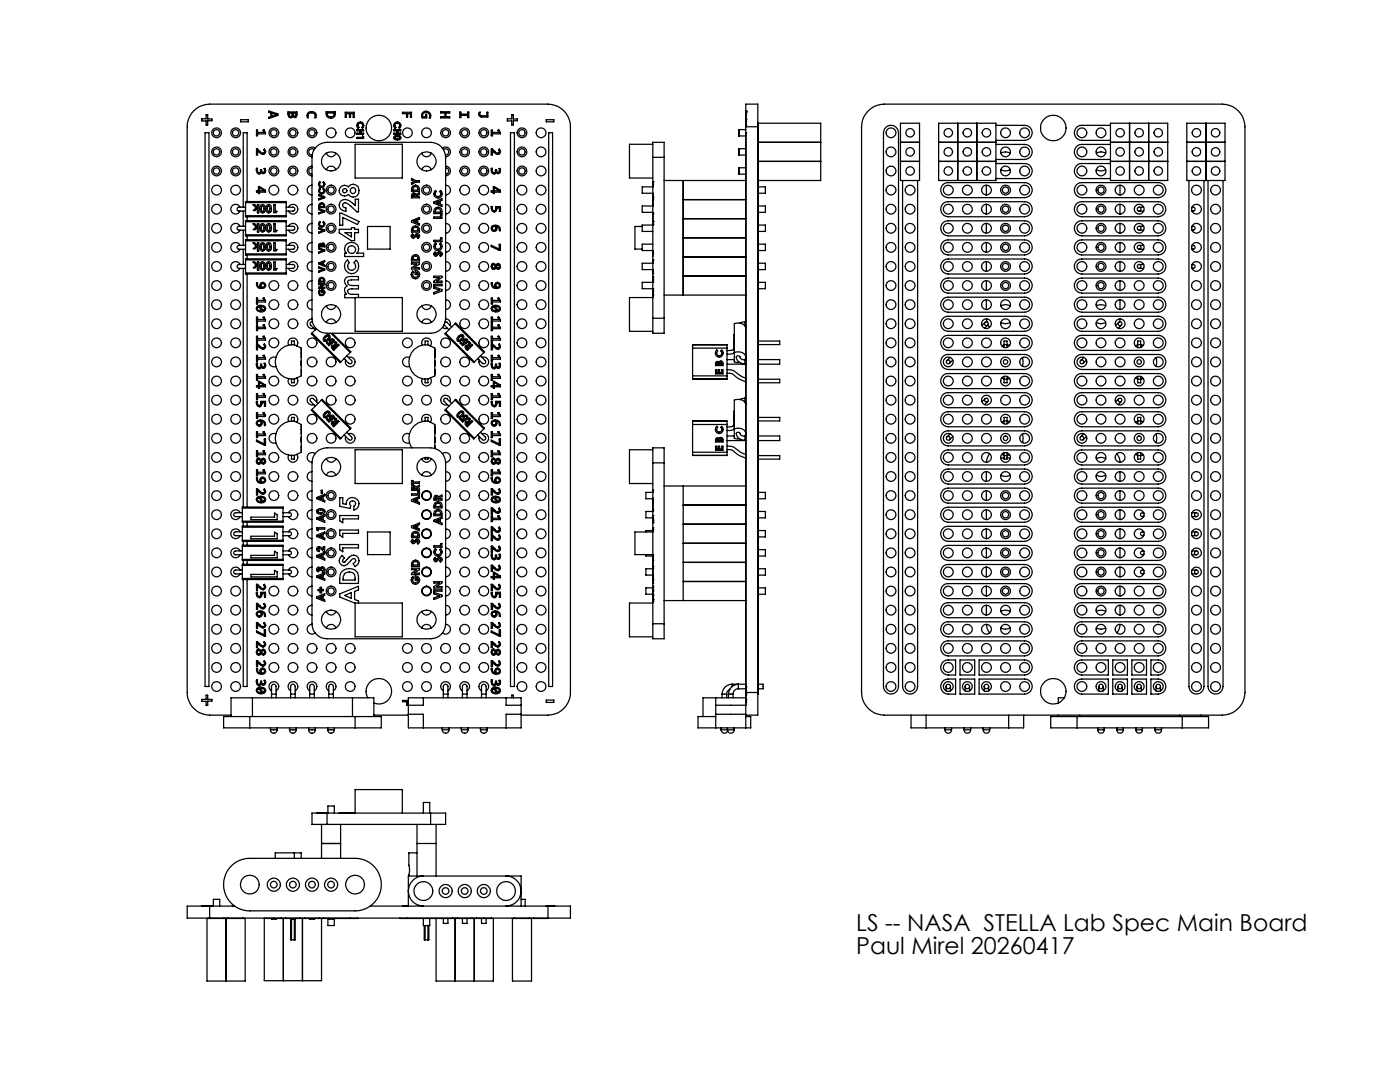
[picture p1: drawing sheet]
<svg xmlns="http://www.w3.org/2000/svg" width="279mm" height="216mm" viewBox="0 0 279 216" stroke-linecap="round" stroke-linejoin="round" font-family="sans-serif">
<defs><g id="words">
<g font-size="4.7">
<text x="170.9" y="185.8">LS -- NASA STELLA Lab Spec Main Board</text>
<text x="170.9" y="190.3">Paul Mirel 20260417</text>
</g>
</g></defs>
<g fill="none" stroke="#000" stroke-width=".25">
<path d="M40.3 23.7h.8v-.8h.4v.8h.8v.4h-.8v.8h-.4v-.8h-.8zM40.9 26.5h.8v110.5h-.8zM48 23.9h1.6v.4h-1.6zM51.2 29.7h.2a1.35 1.35 0 0 0 1.1 .9l.3-.2-.2-.5 .2-.2a.62 .62 0 0 1-.1 1.1h-.2a1.49 1.49 0 0 1-1.1-.7v.8h-.2zM51.2 33.6h.2l.1 .8h.4l.1-.6h.2a.35 .35 0 0 0 .1 .5 .35 .35 0 0 0 .4 0v-.7h.2a.56 .56 0 0 1 .1 .8 .56 .56 0 0 1-.7 .1l-.2-.1-.2 .3h-.4a.89 .89 0 0 1-.3-1.1zM51.2 26h.2v.4h1.3l-.2-.4 .2-.1 .3 .8h-1.6v.4h-.2zM51.6 37.2l1.4 .8v.3h-1.2v.3h-.2v-.3h-.4v-.2h.4zM51.8 37.4l.9 .7h-.9zM53.7 22.2l1.8 .5v.3l-1.8 .6v-.2l.3-.1v-.8l-.3-.1zM54.3 22.6l.9 .3-.9 .3zM57.5 22.3h1.8a.99 .99 0 0 1-.2 1.1 .44 .44 0 0 1-.6-.3l-.2 .3-.4 .1a.91 .91 0 0 1-.4-1.2zM57.7 22.6h.6l-.2 .6-.3-.1z"/>
<path d="M58.5 22.6h.6l-.2 .6-.3-.1zM61.3 22.6a.95 .95 0 0 1 1.3-.3 .95 .95 0 0 1 .4 1.2h-.2l.1-.4a.75 .75 0 0 0-.7-.6 .75 .75 0 0 0-.7 .6l.1 .4h-.3zM62.3 33.5a.63 .63 0 0 0-.7 .6 .63 .63 0 0 0 .7 .6M62.3 36.9a.99 .99 0 0 0-1 1 .99 .99 0 0 0 1 1M62.3 33.1a.99 .99 0 0 0-1 1 .99 .99 0 0 0 1 1M62.7 29.8a.64 .64 0 0 0-1 .3 .64 .64 0 0 0 .6 .8M62.9 29.6a.98 .98 0 0 0-1.5 .4 .98 .98 0 0 0 .9 1.3M63.1 29.3a3.1 3.1 0 0 1 2.2-.9h20.6a3 3 0 0 1 3 3v32.1a3 3 0 0 1-3 3h-20.6a3 3 0 0 1-3-3v-32.1a2.87 2.87 0 0 1 .8-2.1zM63.6 38.8l1.2 .5v.2l-1.2 .4v-.2l.9-.3-.9-.3zM63.6 36.4l.2-.1 .2 .1-.2 .2a.42 .42 0 0 0 .2 .5 .42 .42 0 0 0 .6-.1 .42 .42 0 0 0-.1-.6l.1-.1a.64 .64 0 0 1 .1 .8 .64 .64 0 0 1-.9 .2 .64 .64 0 0 1-.2-.9zM63.8 37.5l.2 .2a.43 .43 0 0 0-.1 .6 .43 .43 0 0 0 .6 0 .43 .43 0 0 0 0-.6l.1-.1a.64 .64 0 0 1 0 .9 .64 .64 0 0 1-.9 0 .64 .64 0 0 1 .1-1zM65.1 22.3h1.8a.96 .96 0 0 1-.9 1.3 .96 .96 0 0 1-.9-1.3z"/>
<path d="M65.1 33.9a.99 .99 0 0 1 1-.7 .99 .99 0 0 1 .9 .7M65.1 30.6a.98 .98 0 0 0 1 .7 .98 .98 0 0 0 .9-.7M65.3 22.5h1.4a.58 .58 0 0 1-.7 .8l-.5-.1zM68.1 37.2a1.07 1.07 0 0 1 1.4 .1 1.22 1.22 0 0 1 1.7-.3 1.22 1.22 0 0 1 .4 1.6 1.15 1.15 0 0 1-1 .7 1.15 1.15 0 0 1-1.1-.5 1.08 1.08 0 0 1-1.5 0 1.08 1.08 0 0 1 .1-1.6zM68.9 22.4h1.8v1h-.2v-.7h-.5v.7h-.3v-.7h-.6v.7h-.2zM70.9 28.8h9.4v6.7h-9.4zM71.2 25.9h1.4v.2h-.5v.5h.5v.2h-1.4v-.2h.6v-.5h-.6zM71.2 27.4h1.2v-.3l.2 .2v.3h-1.4zM71.4 24.5a.73 .73 0 0 1 1.1 .1 .73 .73 0 0 1-.1 1l-.2-.2a.46 .46 0 0 0 .1-.7 .46 .46 0 0 0-.7 0 .46 .46 0 0 0 0 .7l-.1 .2a.74 .74 0 0 1-.1-1.1zM78.6 25.9h1.4v.2h-.6v.5h.6v.2h-1.4v-.2h.6v-.5h-.6zM78.6 27.2l.2-.1a.9 .9 0 0 1 1.2 .2v.3a.85 .85 0 0 1-1.4 0zM78.8 24.5a.72 .72 0 0 1 1 .1 .72 .72 0 0 1-.1 1l-.1-.2a.48 .48 0 0 0 .2-.4 .48 .48 0 0 0-.4-.4 .48 .48 0 0 0-.5 .2 .48 .48 0 0 0 .1 .6l-.2 .2a.71 .71 0 0 1 0-1.1z"/>
<path d="M78.9 27.3h.7l.2 .2a.64 .64 0 0 1-1 0zM80.3 22.4h1.8v1h-.2v-.7h-.5v.7h-.3v-.7h-.8zM82.1 35.6l.9 .5h.7v.2h-.7l-.9 .5v-.3l.6-.3-.6-.3zM82.3 38.6l.4-.1 .3 .3 .7-.3v.3l-.7 .3 .7 .1v.3h-1.6v-.6zM82.4 37.1a.88 .88 0 0 1 1.1 0 .88 .88 0 0 1 .2 1.1h-1.6l.1-.7zM82.5 37.4a.52 .52 0 0 1 .7-.1 .52 .52 0 0 1 .2 .6h-1zM82.5 38.8l.2 .1v.3h-.3zM84.2 30.6a.98 .98 0 0 0 .9 .7 .98 .98 0 0 0 1-.7M84.2 33.9a.98 .98 0 0 1 .9-.8 .98 .98 0 0 1 1 .8M84.5 22.4a.96 .96 0 0 1 1.1 0 .96 .96 0 0 1 .3 1.1h-.2a.7 .7 0 0 0-.5-1 .7 .7 0 0 0-.9 .7l.6 .1v-.4h.3v.6h-1a.97 .97 0 0 1 .3-1.1zM86.9 38l.2 .2a.56 .56 0 0 0-.1 .8 .56 .56 0 0 0 .8 0 .56 .56 0 0 0-.1-.8l.2-.2a.85 .85 0 0 1 .1 1.2 .85 .85 0 0 1-1.2 0 .85 .85 0 0 1 .1-1.2zM87.9 22.3h1.8v.2h-.7v.8h.7v.2h-1.8v-.2h.9v-.8h-.9z"/>
<path d="M88.3 29.6a.98 .98 0 0 1 1.5 .4 .98 .98 0 0 1-.9 1.3M88.5 29.8a.63 .63 0 0 1 1 .3 .63 .63 0 0 1-.6 .8M88.9 33.5a.63 .63 0 0 1 .7 .6 .63 .63 0 0 1-.7 .6M88.9 33.1a.99 .99 0 0 1 1 1 .99 .99 0 0 1-1 1M88.9 36.9a.99 .99 0 0 1 1 1 .99 .99 0 0 1-1 1M91.8 22.4h.2v.4h1.3v-.4h.3v1.1h-.3v-.5h-1.3v.5h-.2zM95.7 22.4h.2l-.1 .5 .3 .2h1.1v-.7h.2v1h-1.3a.58 .58 0 0 1-.5-.4 .58 .58 0 0 1 .1-.6zM98 29.7h.3l.7 .8a.38 .38 0 0 0 .6-.1 .38 .38 0 0 0-.1-.5l.2-.2a.67 .67 0 0 1-.1 1.1 1.23 1.23 0 0 1-1.3-.7v.8h-.3zM98 33.6h.2l.1 .7 .1 .1h.3l.2-.6h.2v.4a.27 .27 0 0 0 .4 .2 .27 .27 0 0 0 .2-.4l-.1-.4h.2l.1 .3a.49 .49 0 0 1-.2 .7 .49 .49 0 0 1-.7-.2l-.3 .3-.5-.1-.1-.2zM98 26h.3v.4h1.3l-.3-.4 .3-.1 .3 .8h-1.6v.4h-.3zM98.5 37.2l1.4 .8v.3h-1.3v.3h-.1v-.3h-.5v-.2h.5zM98.6 37.4l1 .7h-1z"/>
<path d="M101.2 23.7h.9v-.8h.3v.8h.9v.4h-.9v.8h-.3v-.8h-.9zM101.9 26.5h.8v110.5h-.8zM109 23.9h1.5v.4h-1.5zM109.5 26.5h.8v110.5h-.8zM130.3 37.3h-2.1v1.3h2.1M130.3 31.4v-3h2.2v3M130.3 39.3h.1M130.3 38.6v.7M130.3 36.8h.1M130.3 36.8v.5M130.3 39.8h.1M130.3 38.6v.1"/>
<path d="M130.3 36.3v.5M130.3 36.3h.1M130.3 39.5h.1M130.3 28.8h-4.7v6.7h4.7M130.3 31.4v32.1M130.3 31.4h2.2M132.5 36h16.3M132.5 31.4v32.1M136.3 36v22.9M136.3 39.8h12.5M147.5 33.5v1.2M147.5 29.7v1.2"/>
<path d="M147.5 25.9v1.2M148.8 25.9h-1.4v1.2h1.4M148.8 29.7h-1.4v1.2h1.4M148.8 33.5h-1.4v1.2h1.4M148.8 25.3v-4.5h2.4v4.5M148.8 24.3h.1M148.8 23.9h.1M148.8 26.5h.1M148.8 23.7h.1M148.8 22.9h.1M148.8 24.9h.1M148.8 22.4h.1"/>
<path d="M148.8 22.3h.1M148.8 22.2h.1M148.8 22.3v2.6M148.8 25.3v112.9M148.8 25.3h2.4M151.2 26.5h.1M151.2 25h.1M151.2 24.6h12.6v11.4h-12.5M151.2 25.3v112.9M151.3 37.3h1.5v1.3h-1.5M151.3 25v1.5M151.3 28.4h12.5"/>
<path d="M151.3 32.2h12.5M151.3 24.6v.4M151.3 26.5v110.5M173.3 22.1a4.4 4.4 0 0 1 3.2-1.3h67.4a4.6 4.6 0 0 1 4.6 4.5v112.9a4.6 4.6 0 0 1-4.6 4.5h-67.4a4.6 4.6 0 0 1-4.6-4.5v-112.9a4.3 4.3 0 0 1 1.4-3.2zM176.8 25.4a1.48 1.48 0 0 1 1.7-.3 1.48 1.48 0 0 1 .8 1.4v110.5a1.5 1.5 0 0 1-1.5 1.5 1.5 1.5 0 0 1-1.5-1.5v-110.5l.3-.8zM179.7 28.4h3.8M179.7 24.6h3.8v11.4h-3.8zM179.7 32.2h3.8M180.1 36v101a1.5 1.5 0 0 0 1.5 1.5 1.5 1.5 0 0 0 1.5-1.5v-101M187.3 28.4h11.5M187.3 24.6h11.5v11.4h-11.5zM187.3 32.2h11.5"/>
<path d="M188.1 36.9l.7-.4 .4-.1h15.3a1.5 1.5 0 0 1 1.5 1.5 1.5 1.5 0 0 1-1.5 1.5h-15.3a1.53 1.53 0 0 1-1.3-.9 1.53 1.53 0 0 1 .2-1.6zM191.1 24.6v11.4M194.9 24.6v11.4M196.8 36.9v2M198.8 32.6h5.7a1.5 1.5 0 0 1 1.5 1.5 1.5 1.5 0 0 1-1.5 1.5h-5.7M198.8 28.8h5.7a1.5 1.5 0 0 1 1.5 1.5 1.5 1.5 0 0 1-1.5 1.5h-5.7M198.8 25h5.7a1.5 1.5 0 0 1 1.5 1.5 1.5 1.5 0 0 1-1.5 1.5h-5.7M199.7 30.6l.1-.1a1.95 1.95 0 0 1 1.8 .1M199.7 33.9h.1a1.95 1.95 0 0 0 1.8 0M214.8 36.9l.7-.4 .4-.1h15.2a1.5 1.5 0 0 1 1.6 1.5 1.5 1.5 0 0 1-1.6 1.5h-15.2a1.53 1.53 0 0 1-1.3-.9 1.53 1.53 0 0 1 .2-1.6zM218.8 30.6v-.1a1.95 1.95 0 0 1 1.9 .1M218.8 33.9a1.95 1.95 0 0 0 1.9 0"/>
<path d="M221.6 32.6h-5.7a1.5 1.5 0 0 0-1.5 1.5 1.5 1.5 0 0 0 1.5 1.5h5.7M221.6 28.8h-5.7a1.5 1.5 0 0 0-1.5 1.5 1.5 1.5 0 0 0 1.5 1.5h5.7M221.6 25h-5.7a1.5 1.5 0 0 0-1.5 1.5 1.5 1.5 0 0 0 1.5 1.5h5.7M221.6 28.4h11.4M221.6 24.6h11.4v11.4h-11.4zM221.6 32.2h11.4M223.5 36.9v2M225.4 24.6v11.4M229.2 24.6v11.4M236.9 28.4h7.6M236.9 24.6h7.6v11.4h-7.6zM236.9 32.2h7.6"/>
<path d="M237.3 36v101a1.5 1.5 0 0 0 1.5 1.5 1.5 1.5 0 0 0 1.5-1.5v-101M240.7 24.6v11.4M241.1 36v101a1.5 1.5 0 0 0 1.5 1.5 1.5 1.5 0 0 0 1.5-1.5v-101M47.9 41.3a.97 .97 0 0 0-1.5-.3 .97 .97 0 0 0 0 1.5 .97 .97 0 0 0 1.5-.4M47.9 49a.96 .96 0 0 0-1.5-.4 .96 .96 0 0 0 0 1.5 .96 .96 0 0 0 1.5-.4M47.9 52.8a.97 .97 0 0 0-1.5-.4 .97 .97 0 0 0 0 1.5 .97 .97 0 0 0 1.5-.3M47.9 45.2a.97 .97 0 0 0-1.5-.4 .97 .97 0 0 0 0 1.5 .97 .97 0 0 0 1.5-.4M48.5 42.1v3.1M48.5 45.9v3.1M48.5 49.7v3.1M48.5 53.6v47.6M49 52.8h-.7a.58 .58 0 0 0-.7 0 .58 .58 0 0 0-.2 .6l1.6 .2"/>
<path d="M49 41.3h-.7a.58 .58 0 0 0-.7 .1 .58 .58 0 0 0-.2 .6l1.6 .1M49 49h-.7a.58 .58 0 0 0-.7 0 .58 .58 0 0 0-.2 .6l1.6 .1M49 45.2h-.7a.58 .58 0 0 0-.7 0 .58 .58 0 0 0-.2 .6l1.6 .1M49 51.9v-.3h8.1v.3M49 54.5v.2h8.1v-.2M49 40.4v-.2h8.1v.2M49 43v.3h8.1v-.3M49 48v-.2h8.1v.2M49 50.7v.2h8.1v-.2M49 44.2v-.2h8.1v.2M49 46.8v.3h8.1v-.3M49 54.5h8.1"/>
<path d="M49 51.9h8.1M49 40.4v2.6M49 44.2v2.6M49 48v2.7M49 51.9v2.6M49 43h8.1M49 40.4h8.1M49 50.7h8.1M49 48h8.1M49 46.8h8.1M49 44.2h8.1M49.3 40.2v-13.7h-.8v14.8"/>
<path d="M49.3 43.3v.7M49.3 47.1v.7M49.3 50.9v.7M49.3 54.7v46.5M50.5 52.3h.3l.6 .5v-.5h.2v1.6h-.2v-.9l-.5 .4h-.3l.5-.5zM50.5 40.9h.3l.6 .5v-.5h.2v1.6h-.2v-1l-.5 .5h-.3l.5-.5zM50.5 44.7h.3l.6 .5v-.5h.2v1.6h-.2v-1l-.5 .5h-.3l.5-.5zM50.5 48.5h.3l.6 .5v-.5h.2v1.6h-.2v-1l-.5 .5h-.3l.5-.5zM51.2 56.4h.2a.63 .63 0 0 0 .6 .9 .6 .6 0 0 1 .1-.9 .6 .6 0 0 1 .9 .3 .6 .6 0 0 1-.3 .8 .99 .99 0 0 1-1.1 0 .99 .99 0 0 1-.4-1.1zM51.2 59.5h.2v.4h1.3l-.2-.4 .2-.1 .3 .9h-1.6v.3h-.2zM52 52.4a.58 .58 0 0 1 .8-.1 .58 .58 0 0 1 .2 .8 .65 .65 0 0 1-.7 .8 1.13 1.13 0 0 1-.3-1.5zM52 41a.58 .58 0 0 1 .8-.1 .58 .58 0 0 1 .2 .7 .65 .65 0 0 1-.7 .9 1.13 1.13 0 0 1-.3-1.5z"/>
<path d="M52 48.6a.58 .58 0 0 1 .8-.1 .58 .58 0 0 1 .2 .7 .65 .65 0 0 1-.7 .9 1.13 1.13 0 0 1-.3-1.5zM52 44.8a.58 .58 0 0 1 .8-.1 .58 .58 0 0 1 .2 .7 .65 .65 0 0 1-.7 .9 1.13 1.13 0 0 1-.3-1.5zM52.1 56.7a.37 .37 0 0 1 .6 0 .37 .37 0 0 1-.1 .6h-.4zM52.2 52.6l.2-.1a.63 .63 0 0 1-.1 1.1l-.1-.2zM52.2 41.2l.2-.1a.63 .63 0 0 1-.1 1.1l-.1-.2zM52.2 48.8l.2-.1a.63 .63 0 0 1-.1 1.1l-.1-.2zM52.2 45l.2-.1a.63 .63 0 0 1-.1 1.1l-.1-.2zM53.2 52.4a.58 .58 0 0 1 .8-.1 .58 .58 0 0 1 .2 .8 .62 .62 0 0 1-.7 .8 1.13 1.13 0 0 1-.3-1.5zM53.2 41a.58 .58 0 0 1 .8-.1 .58 .58 0 0 1 .2 .7 .62 .62 0 0 1-.7 .9 1.13 1.13 0 0 1-.3-1.5zM53.2 48.6a.58 .58 0 0 1 .8-.1 .58 .58 0 0 1 .2 .7 .62 .62 0 0 1-.7 .9 1.13 1.13 0 0 1-.3-1.5zM53.2 44.8a.58 .58 0 0 1 .8-.1 .58 .58 0 0 1 .2 .7 .62 .62 0 0 1-.7 .9 1.13 1.13 0 0 1-.3-1.5zM53.4 52.6l.2-.1a.67 .67 0 0 1 0 1.1l-.2-.2z"/>
<path d="M53.4 41.2l.2-.1a.67 .67 0 0 1 0 1.1l-.2-.2zM53.4 48.8l.2-.1a.67 .67 0 0 1 0 1.1l-.2-.2zM53.4 45l.2-.1a.67 .67 0 0 1 0 1.1l-.2-.2zM54.6 52.3h.3v1.3h.4l-.2 .3h-.5zM54.6 40.9h.3v1.3h.4l-.2 .2h-.5zM54.6 44.7h.3v1.3h.4l-.2 .2h-.5zM54.6 48.5h.3v1.3h.4l-.2 .3h-.5zM57.1 52.8h1a.46 .46 0 0 1 .6 .1 .46 .46 0 0 1-.1 .6l-1.5 .1M57.1 41.3h1a.46 .46 0 0 1 .6 .2 .46 .46 0 0 1-.1 .6h-1.5M57.1 49h1a.46 .46 0 0 1 .6 .1 .46 .46 0 0 1-.1 .6h-1.5M57.1 45.2h1a.46 .46 0 0 1 .6 .1 .46 .46 0 0 1-.1 .6h-1.5M57.1 40.4v2.6"/>
<path d="M57.1 44.2v2.6M57.1 48v2.7M57.1 51.9v2.6M57.6 41.3a.98 .98 0 0 1 1.5-.3 .98 .98 0 0 1 0 1.5 .98 .98 0 0 1-1.5-.4M57.6 49a.98 .98 0 0 1 1.5-.4 .98 .98 0 0 1 0 1.5 .98 .98 0 0 1-1.5-.4M57.6 52.8a.98 .98 0 0 1 1.5-.4 .98 .98 0 0 1 0 1.5 .98 .98 0 0 1-1.5-.3M57.6 45.2a.98 .98 0 0 1 1.5-.4 .98 .98 0 0 1 0 1.5 .98 .98 0 0 1-1.5-.4M62.3 44.6a.99 .99 0 0 0-1 .9 .99 .99 0 0 0 1 1M62.3 52.2a.99 .99 0 0 0-1 1 .99 .99 0 0 0 1 1M62.3 59.8a.99 .99 0 0 0-1 1 .99 .99 0 0 0 1 1M62.3 56a.99 .99 0 0 0-1 1 .99 .99 0 0 0 1 1M62.3 48.4a.99 .99 0 0 0-1 1 .99 .99 0 0 0 1 .9"/>
<path d="M62.3 40.7a.99 .99 0 0 0-1 1 .99 .99 0 0 0 1 1M63.6 56.6h1.2v.2l-.8 .5h.8v.2h-1.2v-.2l.8-.5h-.8zM63.6 41.6l1.2 .5v.2l-1.2 .4v-.2l.9-.3-.9-.4zM63.6 45.5l1.2 .4v.2l-1.2 .4v-.2l.9-.3-.9-.3zM63.6 49.5l1.2 .4v.2l-1.2 .4v-.2l.9-.3-.9-.3zM63.6 52.5l1.2-.5v.2l-.2 .1v.5l.2 .1v.3l-1.2-.5zM63.6 53.2l1.2 .5v.2l-1.2 .4v-.2l.9-.3-.9-.3zM63.6 44.4l.2-.2 .2 .1a.47 .47 0 0 0-.1 .7 .44 .44 0 0 0 .6 0 .44 .44 0 0 0 0-.7l.1-.1a.64 .64 0 0 1 .1 .9 .64 .64 0 0 1-.9 .1 .64 .64 0 0 1-.2-.8zM63.7 48.7l.2-.1 .2 .1 .2-.2a.36 .36 0 0 1 .4 .1 .36 .36 0 0 1 .1 .3v.3h-1.2zM63.8 40.6a.67 .67 0 0 1 .8 0 .67 .67 0 0 1 .2 .8h-1.2zM63.8 55.5a.67 .67 0 0 1 .8 0 .67 .67 0 0 1 .2 .8h-1.2zM63.8 57.8l.2 .2a.42 .42 0 0 0-.1 .6 .42 .42 0 0 0 .6 0 .42 .42 0 0 0-.1-.6v.3h-.2v-.6a.63 .63 0 0 1 .6 .9 .63 .63 0 0 1-1 .3 .63 .63 0 0 1-.1-1z"/>
<path d="M63.9 48.8l.2 .2h-.3zM63.9 55.7l.6-.1 .1 .5h-.8zM63.9 52.6l.4-.2v.3zM64 40.7l.5 .1 .1 .4h-.8zM64.3 48.8l.2-.1 .1 .3h-.3zM67.7 45.8h2.4v-.4h.7v.4h.7v.6h-.7v1.6h-.7l-2.4-1.5zM67.8 42.5h.4l3.4 1.7-.3 .6-2.9-1.4v1.5h-.6zM68.1 40a1.46 1.46 0 0 1 1.7 .1l1.1 .9v-1.2h.6v2.5h-.3a4 4 0 0 0-2.3-1.8 .48 .48 0 0 0-.5 .3 .48 .48 0 0 0 .3 .6l.3 .1v.7a1.22 1.22 0 0 1-1.2-.8 1.22 1.22 0 0 1 .3-1.4zM68.9 46.4h1.2v.9zM69.3 48.6a1.36 1.36 0 0 1 1.8 .1 1.36 1.36 0 0 1 .1 1.8h1.4v.7h-3.8v-.7h.3a1.26 1.26 0 0 1 .2-1.9zM69.4 51.9l.3 .5a.84 .84 0 0 0-.2 1.3 .84 .84 0 0 0 1.3 0 .84 .84 0 0 0-.1-1.3l.3-.5a1.49 1.49 0 0 1 .2 2.3 1.49 1.49 0 0 1-2.2-.1 1.49 1.49 0 0 1 .4-2.2zM70.9 59.4h9.4v6.7h-9.4z"/>
<path d="M71.5 59.4v-.7a2.76 2.76 0 0 1-1.9-.1 .57 .57 0 0 1-.1-.8 .57 .57 0 0 1 .7-.2h1.3v-.6a2.73 2.73 0 0 1-1.9-.2l-.2-.5 .1-.3 2-.2v-.6a2.88 2.88 0 0 0-2.5 .3 1.08 1.08 0 0 0 .3 1.6 .98 .98 0 0 0-.2 1.6h-.3v.7h2.1M73.3 45.2h4.6v4.5h-4.6zM82.1 44l1.6-.6v.3l-.3 .1v.7l.3 .1v.3l-1.6-.6zM82.1 52.4h1.6v.3l-1 .7h1v.3h-1.6v-.3l1-.7h-1zM82.2 46.8l.1-.1 .2 .2-.1 .3h.1a.8 .8 0 0 1 1.1-.4l.1 .1a.52 .52 0 0 1-.3 .7l-.1-.3 .1-.1a.18 .18 0 0 0 0-.2 .18 .18 0 0 0-.3 0l-.3 .4a.43 .43 0 0 1-.6 0 .43 .43 0 0 1 0-.6zM82.4 51a.87 .87 0 0 1 1.1 0 .87 .87 0 0 1 .2 1.1h-1.6l.1-.8zM82.4 45.3a.88 .88 0 0 1 1.1 0 .88 .88 0 0 1 .2 1h-1.6l.1-.7zM82.4 54.1l.2 .2a.56 .56 0 0 0-.1 .9 .56 .56 0 0 0 .8 0 .56 .56 0 0 0-.1-.9v.5h-.3v-.8a.84 .84 0 0 1 .8 1 .84 .84 0 0 1-1.3 .5 .84 .84 0 0 1-.1-1.3zM82.5 45.5l.2-.1a.51 .51 0 0 1 .6 .1 .51 .51 0 0 1 .1 .5h-1zM82.5 51.3l.2-.1a.5 .5 0 0 1 .6 0 .5 .5 0 0 1 .1 .6h-1zM82.5 44.2l.6-.3v.5zM86.6 43.3h1.3v-.4h.3v.7h-1.6z"/>
<path d="M86.6 47.9h1.3v-.4h.3v.7h-1.6zM86.6 40.3l1.6-.6v.3l-.3 .1v.7l.3 .1v.3l-1.6-.6zM86.6 55.1h1.6v.3l-1 .7h1v.3h-1.6v-.3l1.1-.7h-1.1zM86.6 56.7h1.6v.3h-1.6zM86.6 57.2l1.6 .6v.3l-1.6 .6v-.4l1.1-.4-1.1-.4zM86.7 50.4l.1-.1 .2 .2-.1 .1 .1 .2a.82 .82 0 0 1 1.2-.4v.1a.52 .52 0 0 1-.3 .7l-.2-.3 .2-.1a.19 .19 0 0 0 0-.2 .19 .19 0 0 0-.3 0l-.4 .4a.41 .41 0 0 1-.5 0 .41 .41 0 0 1 0-.6zM86.9 41.5a.8 .8 0 0 1 .9-.1 .8 .8 0 0 1 .4 .8v.4h-1.6v-.8zM86.9 48.5l.2 .2a.56 .56 0 0 0-.1 .9 .56 .56 0 0 0 .8 0 .56 .56 0 0 0-.1-.9l.2-.2a.85 .85 0 0 1 .1 1.3 .85 .85 0 0 1-1.2 0 .85 .85 0 0 1 .1-1.3zM87 41.8l.2-.1a.53 .53 0 0 1 .6 0 .53 .53 0 0 1 .1 .6h-1zM87 40.4l.6-.2v.5zM88.9 40.7a.99 .99 0 0 1 1 1 .99 .99 0 0 1-1 1M88.9 44.6a.99 .99 0 0 1 1 .9 .99 .99 0 0 1-1 1"/>
<path d="M88.9 48.4a.99 .99 0 0 1 1 1 .99 .99 0 0 1-1 .9M88.9 52.2a.99 .99 0 0 1 1 1 .99 .99 0 0 1-1 1M88.9 56a.99 .99 0 0 1 1 1 .99 .99 0 0 1-1 1M88.9 59.8a.99 .99 0 0 1 1 1 .99 .99 0 0 1-1 1M98 41.2h.2v.5a.37 .37 0 0 0 .6 .3l.2-.8h.9v1h-.2v-.7h-.5v.1a.55 .55 0 0 1-.4 .7 .55 .55 0 0 1-.7-.3zM98 56.4h.2a.71 .71 0 0 0 .6 .9 .61 .61 0 0 1 .2-.9 .61 .61 0 0 1 .9 .3 .61 .61 0 0 1-.3 .8 1.02 1.02 0 0 1-1.1 0 1.02 1.02 0 0 1-.5-1.1zM98 48.9l1.6 .8v-.9h.3v1.2l-1.9-.8zM98 59.5h.3v.4h1.3l-.3-.4 .3-.1 .3 .9h-1.6v.3h-.3zM98.1 52.7l.1-.1a.55 .55 0 0 1 .8 .3l.3-.3h.3a.69 .69 0 0 1 0 1.1 .47 .47 0 0 1-.6-.3l-.2 .3-.5 .1a.8 .8 0 0 1-.2-1.1zM98.1 45.2a1.04 1.04 0 0 1 1.2-.2 1.04 1.04 0 0 1 .6 1h-.2a.65 .65 0 0 0-.6-.8 .61 .61 0 0 1-.1 .8 .61 .61 0 0 1-.9 0 .61 .61 0 0 1 0-.8zM98.3 52.9h.4l.1 .3-.2 .3-.3-.1zM98.4 45.3l.4-.1 .2 .2a.37 .37 0 0 1-.4 .5 .37 .37 0 0 1-.2-.6z"/>
<path d="M98.8 57.3h.1M99 56.7a.37 .37 0 0 1 .6 0 .37 .37 0 0 1-.1 .6h-.4zM99.3 52.9l.3 .1v.4h-.3l-.2-.2zM128.2 45.2h-1.5v4.5h1.5M130.3 41.1h-2.1v1.3h2.1M130.3 44.9h-2.1v1.3h2.1M130.3 48.7h-2.1v1.3h2.1v.5M130.3 56.3h-2.1v1.3h2.1M130.3 51.9v.6h-2.1v1.3h2.1v.8M130.3 50.5h.1M130.3 44.2h.1M130.3 42.5h.1"/>
<path d="M130.3 44.8h.1M130.3 54.6h.1M130.3 51.9h.1M130.3 55.8h.1M130.3 55.2h.1M130.3 57.6h.1M130.3 58.7h.1M130.3 58.1h.1M130.3 58.1v.6M130.3 56.3h.1M130.3 57.6v.5M130.3 55.8v.5"/>
<path d="M130.3 44.7h.1M130.3 44.2v.5M130.3 57.7v1.3M130.3 59h.1M130.3 40.5v.7M130.3 42.7h.1M130.3 55.4v.6M130.3 55.4h.1M130.3 59.4h-4.7v6.7h4.7M132.5 58.9h16.3M136.3 55.1h12.5M136.3 43.6h12.5"/>
<path d="M136.3 47.4h12.5M136.3 51.3h12.5M151.3 41.1h1.5v1.3h-1.5M151.3 44.9h1.5v1.3h-1.5M151.3 48.7h1.5v1.3h-1.5M151.3 52.5h1.5v1.3h-1.5M151.3 56.3h1.5v1.3h-1.5M188.1 59.8l.7-.5h.4h15.3a1.5 1.5 0 0 1 1.5 1.5 1.5 1.5 0 0 1-1.5 1.5h-15.3a1.53 1.53 0 0 1-1.3-.9 1.53 1.53 0 0 1 .2-1.6zM188.1 56l.7-.5h.4h15.3a1.5 1.5 0 0 1 1.5 1.5 1.5 1.5 0 0 1-1.5 1.5h-15.3a1.53 1.53 0 0 1-1.3-.9 1.53 1.53 0 0 1 .2-1.6zM188.1 52.2l.7-.5h.4h15.3a1.5 1.5 0 0 1 1.5 1.5 1.5 1.5 0 0 1-1.5 1.5h-15.3a1.53 1.53 0 0 1-1.3-.9 1.53 1.53 0 0 1 .2-1.6zM188.1 48.4l.7-.5h.4h15.3a1.5 1.5 0 0 1 1.5 1.5 1.5 1.5 0 0 1-1.5 1.5h-15.3a1.53 1.53 0 0 1-1.3-.9 1.53 1.53 0 0 1 .2-1.6zM188.1 44.6l.7-.5h.4h15.3a1.5 1.5 0 0 1 1.5 1.5 1.5 1.5 0 0 1-1.5 1.5h-15.3a1.53 1.53 0 0 1-1.3-.9 1.53 1.53 0 0 1 .2-1.6z"/>
<path d="M188.1 40.7l.7-.4h.4h15.3a1.5 1.5 0 0 1 1.5 1.5 1.5 1.5 0 0 1-1.5 1.5h-15.3a1.53 1.53 0 0 1-1.3-.9 1.53 1.53 0 0 1 .2-1.7zM196.8 40.7v2M196.8 44.6v1.9M196.8 48.4v1.9M196.8 52.2v2M196.8 56v2M196.8 59.8v2M214.8 59.8l.7-.5h.4h15.2a1.5 1.5 0 0 1 1.6 1.5 1.5 1.5 0 0 1-1.6 1.5h-15.2a1.53 1.53 0 0 1-1.3-.9 1.53 1.53 0 0 1 .2-1.6zM214.8 56l.7-.5h.4h15.2a1.5 1.5 0 0 1 1.6 1.5 1.5 1.5 0 0 1-1.6 1.5h-15.2a1.53 1.53 0 0 1-1.3-.9 1.53 1.53 0 0 1 .2-1.6zM214.8 52.2l.7-.5h.4h15.2a1.5 1.5 0 0 1 1.6 1.5 1.5 1.5 0 0 1-1.6 1.5h-15.2a1.53 1.53 0 0 1-1.3-.9 1.53 1.53 0 0 1 .2-1.6zM214.8 48.4l.7-.5h.4h15.2a1.5 1.5 0 0 1 1.6 1.5 1.5 1.5 0 0 1-1.6 1.5h-15.2a1.53 1.53 0 0 1-1.3-.9 1.53 1.53 0 0 1 .2-1.6zM214.8 44.6l.7-.5h.4h15.2a1.5 1.5 0 0 1 1.6 1.5 1.5 1.5 0 0 1-1.6 1.5h-15.2a1.53 1.53 0 0 1-1.3-.9 1.53 1.53 0 0 1 .2-1.6z"/>
<path d="M214.8 40.7l.7-.4h.4h15.2a1.5 1.5 0 0 1 1.6 1.5 1.5 1.5 0 0 1-1.6 1.5h-15.2a1.53 1.53 0 0 1-1.3-.9 1.53 1.53 0 0 1 .2-1.7zM223.5 40.7v2M223.5 44.6v1.9M223.5 48.4v1.9M223.5 52.2v2M223.5 56v2M223.5 59.8v2M227.3 53.6h.9M227.3 52.8h.9M227.3 42.1h.9M227.3 41.3h.9M227.3 49.7h.9"/>
<path d="M227.3 49h.9M227.3 45.9h.9M227.3 45.2h.9M237.8 52.9a.39 .39 0 0 1 .7 .1 .39 .39 0 0 1-.4 .6M237.8 53.4l.3 .2M237.8 41.5a.39 .39 0 0 1 .7 .1 .39 .39 0 0 1-.4 .5M237.8 42l.3 .1M237.8 49.1a.39 .39 0 0 1 .7 .1 .39 .39 0 0 1-.4 .5M237.8 49.6l.3 .1M237.8 45.3a.39 .39 0 0 1 .7 .1 .39 .39 0 0 1-.4 .5M237.8 45.8l.3 .1M237.9 52.8h.2"/>
<path d="M237.9 53.6h.2M237.9 41.3h.2M237.9 42.1h.2M237.9 49h.2M237.9 49.7h.2M237.9 45.2h.2M237.9 45.9h.2M51.2 68.6h.2l1.1 .8 .2-.1 .1-.2-.2-.3 .2-.2a.62 .62 0 0 1-.1 1.1l-.5-.1-.8-.7v.9h-.2zM51.2 72.5h.2l.1 .8h.3l.2-.1v-.5h.2v.4a.29 .29 0 0 0 .4 .2 .29 .29 0 0 0 .2-.4l-.1-.4h.2a.56 .56 0 0 1 .1 .7 .56 .56 0 0 1-.7 .2l-.2-.2-.2 .4h-.4a.89 .89 0 0 1-.3-1.1zM51.2 70.9h.2v.5h1.3l-.2-.5h.2l.3 .8h-1.6v.4h-.2zM51.2 63.3h.2v.4h1.3l-.2-.4h.2l.3 .8h-1.6v.4h-.2zM51.2 64.8h.2v.5h1.3l-.2-.4 .2-.1 .3 .8h-1.6v.4h-.2z"/>
<path d="M51.2 67.1h.2v.5h1.3l-.2-.5h.2l.3 .8h-1.6v.4h-.2zM51.2 74.7h.2v.5h1.3l-.2-.4 .2-.1 .3 .8h-1.6v.4h-.2zM51.2 78.5h.2v.5h1.3l-.2-.4 .2-.1 .3 .8h-1.6v.4h-.2zM51.3 61.1a1.08 1.08 0 0 1 1.7 .5 .98 .98 0 0 1-.9 .7 .98 .98 0 0 1-.9-.7zM51.5 61.3l.2-.1 .5 .8-.8-.2v-.3zM51.6 76.1l1.4 .7v.4h-1.2v.3h-.2v-.3h-.4v-.3h.4zM51.8 76.3l.9 .6h-.9zM51.9 61.2h.6l.3 .3-.1 .3-.2 .1zM55.1 71.3a.98 .98 0 0 0-1.4 .9 .98 .98 0 0 0 1.4 .9M57.6 68.9a.97 .97 0 0 1 .9-1.4 .97 .97 0 0 1 .7 1.5M58.2 75.6v.8h.5v-.8M58.7 68.8l1.4 .7v5.5l-1.4 .6"/>
<path d="M58.7 68.8a3.4 3.4 0 0 0-3.8 3.4 3.4 3.4 0 0 0 3.8 3.4M58.7 68.8v-.7h-.5v.7M59.2 75.4a.97 .97 0 0 1-.7 1.6 .97 .97 0 0 1-.9-1.5M60.1 69.8v.7M60.1 72.1v.3M60.1 70.5h.1M60.1 72.4h.1M60.1 72.7h.1M60.1 73.8v.8M60.1 72h.1M60.1 70.5v.8M60.1 72.4v.3"/>
<path d="M60.1 72.7v.3M62.3 63.6a.98 .98 0 0 0-1 1.2 .98 .98 0 0 0 1.3 .7M62.3 66.5l-.2 .1 5.8 5.8 .1-.2M62.3 66.5l5.7 5.7M62.3 64.2a.4 .4 0 0 0-.4 .3 .4 .4 0 0 0 .3 .5l.7 .8M63.1 65.6l-.8 .9M64.1 79.8l.2-.1 5.7 5.7-.1 .2M64.1 79.8l5.8 5.8M64.1 79.8l-1.8 1.9M64.8 67.1a.56 .56 0 0 1 1-.2 .56 .56 0 0 1-.2 .9l-.3 .2a.52 .52 0 0 1-.8-.2 .52 .52 0 0 1 .3-.7zM65 67.3l.4-.3 .1 .1a.6 .6 0 0 1-.7 .7zM65.1 64.3a.99 .99 0 0 1 1-.7 .99 .99 0 0 1 .9 .7"/>
<path d="M65.1 61a.98 .98 0 0 0 1 .8 .98 .98 0 0 0 .9-.8M65.9 67.7a.52 .52 0 0 1 .7 0 .52 .52 0 0 1 .1 .7l-.3-.2a.21 .21 0 0 0-.1-.3 .21 .21 0 0 0-.3 .2 .21 .21 0 0 0 .3 .2l.1 .2-.7 .5-.5-.5 .1-.2 .4 .4 .2-.2-.2-.3zM66 66.5l3.9 3.8M66.3 66.5l3.7 3.7-.1 .1M66.5 69.2l.4 .1-.3 .3zM67 68.2l.2 .2-.2 .7 .5-.4 .2 .2-1.1 1-.2-.2a.44 .44 0 0 1-.2-.6 .44 .44 0 0 1 .5-.2zM69.2 71l.7 .7a.43 .43 0 0 1 .4 .6 .43 .43 0 0 1-.7 .2l-.9-1M69.5 71.3a.98 .98 0 0 1 1.4 .8 .98 .98 0 0 1-1.1 1.1 .98 .98 0 0 1-.8-1.3M69.9 70.3l-1.9 1.9M81.7 71.3a.98 .98 0 0 0-1.4 .9 .98 .98 0 0 0 1.4 .9M84.2 61a.98 .98 0 0 0 .9 .8 .98 .98 0 0 0 1-.8M84.2 64.3a.98 .98 0 0 1 .9-.7 .98 .98 0 0 1 1 .7"/>
<path d="M84.3 68.9a.97 .97 0 0 1 .9-1.4 .97 .97 0 0 1 .7 1.5M84.8 75.6v.8h.6v-.8M85.4 68.8l1.4 .7v5.5l-1.4 .6M85.4 68.8a3.4 3.4 0 0 0-3.8 3.4 3.4 3.4 0 0 0 3.8 3.4M85.4 68.8v-.7h-.6v.7M85.9 75.4a.98 .98 0 0 1-.7 1.6 .98 .98 0 0 1-.9-1.5M86.8 69.8v.7M86.8 72.1v.3M86.8 70.5h.1M86.8 72.4h.1M86.8 72.7h.1M86.8 73.8v.8"/>
<path d="M86.8 72h.1M86.8 70.5v.8M86.8 72.4v.3M86.8 72.7v.3M88.3 65.3l.4 .2h.6M88.6 64.8l1 1M88.8 64.2l.4 .1 .9 1M88.9 63.6h.1a.98 .98 0 0 1 .9 1.3M88.9 66.5l-.1 .1 5.7 5.8 .2-.2M88.9 66.5l5.8 5.7M90.8 64.6l.1-.1 5.8 5.7-.1 .1M90.8 79.8l.1-.1 5.8 5.7-.1 .2"/>
<path d="M90.8 64.6l5.8 5.7M90.8 64.6l-1.9 1.9M90.8 79.8l5.8 5.8M90.8 79.8l-1.9 1.9M91.5 67.1a.56 .56 0 0 1 .9-.2 .56 .56 0 0 1-.1 .9l-.3 .2a.52 .52 0 0 1-.8-.2 .52 .52 0 0 1 .3-.7zM91.7 67.3l.3-.3 .2 .1a.6 .6 0 0 1-.8 .7zM92.5 67.7a.52 .52 0 0 1 .7 0 .52 .52 0 0 1 .1 .7l-.2-.2a.21 .21 0 0 0-.2-.3 .21 .21 0 0 0-.2 .2 .21 .21 0 0 0 .2 .2l.1 .2-.7 .5-.5-.5 .2-.2 .4 .4 .2-.2-.2-.3zM93.1 69.2l.2-.1 .2 .2-.2 .3zM93.7 68.2l.2 .2-.3 .7 .6-.4 .1 .2-1 1-.2-.2a.44 .44 0 0 1-.3-.6 .44 .44 0 0 1 .6-.2zM95.9 71l.7 .7a.43 .43 0 0 1 .3 .6 .43 .43 0 0 1-.6 .2l-.9-1M96.2 71.3a.98 .98 0 0 1 1.3 .8 .98 .98 0 0 1-1.1 1.1 .98 .98 0 0 1-.8-1.3M96.6 70.3l-1.9 1.9"/>
<path d="M98 68.6h.3l.7 .7 .3 .1 .4-.2-.2-.4 .2-.2a.67 .67 0 0 1-.1 1.1 1.23 1.23 0 0 1-1.3-.8v.9h-.3zM98 72.5h.2l.1 .7 .1 .1h.3l.2-.6h.2v.4a.27 .27 0 0 0 .4 .2 .27 .27 0 0 0 .2-.4l-.1-.4h.2l.1 .4a.45 .45 0 0 1-.3 .6 .45 .45 0 0 1-.6-.3l-.3 .4-.5-.2-.1-.1zM98 70.9h.3v.5h1.3l-.3-.5h.3l.3 .8h-1.6v.4h-.3zM98 63.3h.3v.4h1.3l-.3-.4h.3l.3 .8h-1.6v.4h-.3zM98 64.8h.3v.5h1.3l-.3-.4 .3-.1 .3 .8h-1.6v.4h-.3zM98 67.1h.3v.5h1.3l-.3-.5h.3l.3 .8h-1.6v.4h-.3zM98 74.7h.3v.5h1.3l-.3-.4 .3-.1 .3 .8h-1.6v.4h-.3zM98 78.5h.3v.5h1.3l-.3-.4 .3-.1 .3 .8h-1.6v.4h-.3zM98.2 61.1a1.04 1.04 0 0 1 1.7 .5 .95 .95 0 0 1-1 .7 .95 .95 0 0 1-.9-.7zM98.2 61.5l.4-.3 .5 .8-.8-.2zM98.5 76.1l1.4 .7v.4h-1.3v.3h-.1v-.3h-.5v-.3h.5zM98.6 76.3l1 .6h-1z"/>
<path d="M98.8 61.2h.6l.3 .3v.2l-.4 .2zM130.3 63.5v3h2.2v-3M130.3 63.5h2.2M138.2 68.8h6.9M138.2 68.8v.7M138.2 75.6h6.9M138.2 75v.6M138.2 69.5v5.5M138.2 69.5h6.9M138.2 75h6.9M142.8 73.8h.3v.6h.3v-.6h.2v.6h.4v-.6h.3v.8h-1.5zM143 72.2l.2-.1 .3 .2 .2-.2a.43 .43 0 0 1 .4 0 .43 .43 0 0 1 .2 .4v.5h-1.5z"/>
<path d="M143.1 69.8l.1 .2a.53 .53 0 0 0 0 .8 .53 .53 0 0 0 .7 0 .53 .53 0 0 0 0-.8l.1-.2a.8 .8 0 0 1 .1 1.2 .8 .8 0 0 1-1.2 0 .8 .8 0 0 1 .2-1.2zM143.1 72.5l.2-.1 .1 .3h-.3zM143.7 72.4l.2-.1 .1 .4h-.3zM145.1 68.8v.7M145.1 75v.6M145.1 74.5a1.93 1.93 0 0 1 2 .9l1.7 .8M145.1 73.8l1.3 .2a6.4 6.4 0 0 0 2.4 1.5M145.1 72.7h3.7M145.1 71.8h1.4M145.1 69.5v5.5M146.5 69.5l-.5 .4-.9 .1M146.5 67.7v.4"/>
<path d="M146.5 67.6v.1M146.5 66.9v.6M146.5 66.7v.2M146.5 68.9h.1M146.5 68.7h.1M146.5 68.4h.1M146.5 67.7h.1M146.5 66.9h.1M146.5 70.3a1.65 1.65 0 0 1 2.3 .9M146.5 68.2v1.7M146.6 70.4l-.9 .3h-.6M148.7 71.8a.89 .89 0 0 1-1.1-.7h-.6a1.34 1.34 0 0 0 1.7 1.5"/>
<path d="M148.7 64.2l-1.1 .3M148.7 79.4l-1.1 .3M148.7 71.8v.8M148.7 64.2v.8h.1M148.7 79.4v.8h.1M148.7 71.8h.1M148.7 72.6h.1M148.7 64.2h.1M148.7 79.4h.1M148.8 71.4l-.2 .4M148.8 65.4a1.62 1.62 0 0 0-2.3-.8v7.6l1.1 .1M151.3 71.8h4.3v.9h-4.3"/>
<path d="M151.3 68.1h4.3v.7h-4.3M151.3 75.7h4.3v.7h-4.3M188.1 78.8l.7-.4h.4h15.3a1.5 1.5 0 0 1 1.5 1.5 1.5 1.5 0 0 1-1.5 1.5h-15.3a1.53 1.53 0 0 1-1.3-.9 1.53 1.53 0 0 1 .2-1.7zM188.1 75l.7-.4 .4-.1h15.3a1.5 1.5 0 0 1 1.5 1.5 1.5 1.5 0 0 1-1.5 1.5h-15.3a1.53 1.53 0 0 1-1.3-.9 1.53 1.53 0 0 1 .2-1.6zM188.1 71.2l.7-.4 .4-.1h15.3a1.5 1.5 0 0 1 1.5 1.5 1.5 1.5 0 0 1-1.5 1.5h-15.3a1.53 1.53 0 0 1-1.3-.9 1.53 1.53 0 0 1 .2-1.6zM188.1 67.4l.7-.4 .4-.1h15.3a1.5 1.5 0 0 1 1.5 1.5 1.5 1.5 0 0 1-1.5 1.5h-15.3a1.53 1.53 0 0 1-1.3-.9 1.53 1.53 0 0 1 .2-1.6zM188.1 63.6l.7-.5h.4h15.3a1.5 1.5 0 0 1 1.5 1.5 1.5 1.5 0 0 1-1.5 1.5h-15.3a1.53 1.53 0 0 1-1.3-.9 1.53 1.53 0 0 1 .2-1.6zM189.6 71.3l-.6 .6M190.1 71.9l-.6 .6M196.6 64.3l-.6 .6M196.6 79.6l-.6 .6M196.9 63.6l.1 .6"/>
<path d="M197.1 64.9l-.6 .6M197.2 64.8l.3 .5M199.7 64.3l.1 .1a1.95 1.95 0 0 0 1.8-.1M199.7 61h.1a1.95 1.95 0 0 1 1.8 0M199.9 75.4l.5 .2M200.4 68.8v-.7h.6v.7M200.4 68.8h.6M200.4 68.8v.5M200.4 75.7h.6M200.4 75.7v.7h.6v-.7M200.4 75.1v.6M200.4 68.8l-.5 .2"/>
<path d="M201 68.8l.5 .1M201 68.8v.5M201 75.1v.6M201.5 75.6h-.5M204.1 71.3l.1 .9-.1 .9M214.8 78.8l.7-.4h.4h15.2a1.5 1.5 0 0 1 1.6 1.5 1.5 1.5 0 0 1-1.6 1.5h-15.2a1.53 1.53 0 0 1-1.3-.9 1.53 1.53 0 0 1 .2-1.7zM214.8 75l.7-.4 .4-.1h15.2a1.5 1.5 0 0 1 1.6 1.5 1.5 1.5 0 0 1-1.6 1.5h-15.2a1.53 1.53 0 0 1-1.3-.9 1.53 1.53 0 0 1 .2-1.6zM214.8 71.2l.7-.4 .4-.1h15.2a1.5 1.5 0 0 1 1.6 1.5 1.5 1.5 0 0 1-1.6 1.5h-15.2a1.53 1.53 0 0 1-1.3-.9 1.53 1.53 0 0 1 .2-1.6zM214.8 67.4l.7-.4 .4-.1h15.2a1.5 1.5 0 0 1 1.6 1.5 1.5 1.5 0 0 1-1.6 1.5h-15.2a1.53 1.53 0 0 1-1.3-.9 1.53 1.53 0 0 1 .2-1.6zM214.8 63.6l.7-.5h.4h15.2a1.5 1.5 0 0 1 1.6 1.5 1.5 1.5 0 0 1-1.6 1.5h-15.2a1.53 1.53 0 0 1-1.3-.9 1.53 1.53 0 0 1 .2-1.6zM216.3 71.3l-.6 .6M216.8 71.9l-.6 .6"/>
<path d="M218.8 64.3v.1a1.95 1.95 0 0 0 1.9-.1M218.8 61a1.95 1.95 0 0 1 1.9 0M223.3 64.3l-.7 .6M223.3 79.6l-.7 .6M223.5 63.6l-.1 .6M223.8 64.9l-.6 .6M226.6 75.4l.4 .2M227 75.1v.6M227 68.8v.5M227 68.8v-.7h.6v.7M227 75.7v.7h.6v-.7M227 75.7h.6"/>
<path d="M227 68.8l-.4 .2M227 68.8h.6M227.6 75.1v.6M227.6 68.8l.6 .1M227.6 68.8v.5M228.2 75.5l-.6 .1M230.8 71.3l.1 .9-.1 .9M51.2 80.1h.2a.47 .47 0 0 0 0 .6 .47 .47 0 0 0 .6 .1l.1-.7h.9v1h-.2v-.8h-.5v.2a.54 .54 0 0 1-.4 .7 .54 .54 0 0 1-.6-.3zM51.2 95.3h.2a.63 .63 0 0 0 .6 .9 .6 .6 0 0 1 .1-.9 .6 .6 0 0 1 .9 .2 .6 .6 0 0 1-.3 .9 .99 .99 0 0 1-1.1-.1 .99 .99 0 0 1-.4-1zM51.2 97.5h.2a1.29 1.29 0 0 0 1.2 .9l.2-.3-.2-.4 .2-.2a.59 .59 0 0 1 .1 .9 .59 .59 0 0 1-.9 .1l-.6-.6v.8h-.2zM51.2 82.3h.2v.5h1.3l-.2-.4 .2-.1 .3 .8h-1.6v.4h-.2zM51.2 86.1h.2v.5h1.3l-.2-.4 .2-.1 .3 .8h-1.6v.4h-.2z"/>
<path d="M51.2 87.8l1.5 .8v-1h.3v1.2l-1.8-.7zM51.2 90h.2v.4h1.3l-.2-.4 .2-.1 .3 .8h-1.6v.4h-.2zM51.2 93.8h.2v.4h1.3l-.2-.4 .2-.1 .3 .8h-1.6v.4h-.2zM51.3 84a1.02 1.02 0 0 1 1.1-.1 1.02 1.02 0 0 1 .6 1h-.2a.66 .66 0 0 0-.6-.8 .61 .61 0 0 1-.1 .8 .61 .61 0 0 1-.8 0 .61 .61 0 0 1 0-.9zM51.3 99.2a1.08 1.08 0 0 1 1.7 .5 .98 .98 0 0 1-.9 .7 .98 .98 0 0 1-.9-.7zM51.4 99.6l.3-.3 .5 .8-.8-.2zM51.4 91.8l.3-.1 .3 .3-.2 .4-.4-.1zM51.4 91.5l.4-.1 .3 .4 .2-.3h.5a.66 .66 0 0 1-.1 1.1 .47 .47 0 0 1-.6-.3l-.3 .3-.5-.1a.77 .77 0 0 1 .1-1zM51.5 84.2l.5-.1 .1 .4a.37 .37 0 0 1-.5 .3 .37 .37 0 0 1-.1-.6zM51.9 99.3h.6l.3 .3-.1 .3-.2 .1zM52.1 95.6a.37 .37 0 0 1 .6 0 .37 .37 0 0 1-.1 .5l-.4 .1zM52.3 91.8h.4v.5h-.3l-.2-.3z"/>
<path d="M55.1 86.6a.98 .98 0 0 0-1.4 .9 .98 .98 0 0 0 1.4 .8M57.6 84.1a.97 .97 0 0 1 .9-1.4 .97 .97 0 0 1 .7 1.6M58.2 90.8v.8h.5v-.7M58.7 84l1.4 .7v5.5l-1.4 .7M58.7 84a3.4 3.4 0 0 0-3.8 3.5 3.4 3.4 0 0 0 3.8 3.4M58.7 84v-.7h-.5v.8M59.2 90.7a.97 .97 0 0 1-.7 1.5 .97 .97 0 0 1-.9-1.4M60.1 85.1v.6M60.1 87.3v.4M60.1 89v.9M60.1 85.7h.1M60.1 87.7h.1"/>
<path d="M60.1 87.9h.1M60.1 87.3h.1M60.1 85.7v.8M60.1 87.7v.2M60.1 87.9v.3M62.3 97.9a.99 .99 0 0 0-1 1 .99 .99 0 0 0 1 1M62.3 94.1a.99 .99 0 0 0-1 1 .99 .99 0 0 0 1 1M62.3 81.7l-.2 .1 5.8 5.8 .1-.1M62.3 81.7l5.7 5.8M62.9 90.5a.98 .98 0 0 0-1.5 .4 .98 .98 0 0 0 .9 1.4M63.1 90.2a3.1 3.1 0 0 1 2.2-.8h20.6a3 3 0 0 1 3 3v32.1a3 3 0 0 1-3 3h-20.6a3 3 0 0 1-3-3v-32.1a2.87 2.87 0 0 1 .8-2.2zM63.2 80.2a.98 .98 0 0 0-.8-1.3 .98 .98 0 0 0-1.1 1.1 .98 .98 0 0 0 1.3 .8"/>
<path d="M63.2 99.3l1.6-.7v.3l-.3 .1v.7l.3 .2v.3l-1.6-.7zM63.5 80.5l-.7-.7a.43 .43 0 0 0-.6-.3 .43 .43 0 0 0-.2 .6l.9 .9M63.6 99.4l.6-.2v.4zM64.1 97.8h.2v.6h-.2zM64.8 82.3a.56 .56 0 0 1 1-.2 .56 .56 0 0 1-.2 .9l-.3 .3a.52 .52 0 0 1-.8-.2 .52 .52 0 0 1 .3-.8zM65 82.5l.4-.2h.1a.6 .6 0 0 1-.7 .7zM65.1 94.8a.99 .99 0 0 1 1-.7 .99 .99 0 0 1 .9 .7M65.1 91.5a.98 .98 0 0 0 1 .8 .98 .98 0 0 0 .9-.8M65.9 83a.52 .52 0 0 1 .7-.1 .52 .52 0 0 1 .1 .7l-.3-.2a.21 .21 0 0 0-.1-.3 .21 .21 0 0 0-.3 .2 .21 .21 0 0 0 .3 .2l.1 .2-.7 .5-.5-.5 .1-.2 .4 .4 .2-.2-.2-.2zM66.5 84.4l.4 .2-.3 .2zM67 83.4l.2 .2-.2 .8 .5-.5 .2 .2-1.1 1.1-.2-.3a.44 .44 0 0 1-.2-.5 .44 .44 0 0 1 .5-.3zM67.8 99.3h.6v1.2l.7 .1a1.26 1.26 0 0 1 1.1-1.3 1.26 1.26 0 0 1 1.4 1.1 1.26 1.26 0 0 1-1 1.4v-.8a.56 .56 0 0 0 .3-.8 .56 .56 0 0 0-.9-.1 .56 .56 0 0 0 0 .8l-.1 .6-2.1-.5z"/>
<path d="M69.2 86.3l.7 .6a.43 .43 0 0 1 .4 .6 .43 .43 0 0 1-.7 .2l-.9-.9M69.5 86.5a.98 .98 0 0 1 1.4 .8 .98 .98 0 0 1-1.1 1.1 .98 .98 0 0 1-.8-1.3M69.9 85.6l-1.9 1.9M70.9 89.7h9.4v6.8h-9.4zM81.7 86.6a.98 .98 0 0 0-1.4 .9 .98 .98 0 0 0 1.4 .8M82.1 95.9h.3v.3h1.3v.2h-1.3v.3h-.3zM82.1 98.5h1.3v-.4h.3v.7h-1.6zM82.1 99.7l1.6-.6v.3l-.3 .1v.7l.3 .1v.3l-1.6-.6zM82.3 96.9h.4l.3 .3 .7-.4v.3l-.7 .4v.1h.7v.3h-1.6v-.6zM82.5 97.2h.2v.4h-.3zM82.5 99.8l.6-.2v.5zM84.2 94.8a.98 .98 0 0 1 .9-.7 .98 .98 0 0 1 1 .7"/>
<path d="M84.2 91.5a.98 .98 0 0 0 .9 .7 .98 .98 0 0 0 1-.7M84.3 84.1a.97 .97 0 0 1 .9-1.4 .97 .97 0 0 1 .7 1.6M85.4 84a3.4 3.4 0 0 0-3.3 1.7 3.4 3.4 0 0 0 .1 3.7M85.4 84l1.4 .7v4.8M85.4 84v-.7h-.6v.8M85.4 91.3v.3h-.6v-.3M86.7 99l.2-.1a.44 .44 0 0 1 .6 .2l.7-.3v.3l-.7 .3 .7 .1v.3h-1.6zM86.8 85.1v.6M86.8 87.3v.4M86.8 85.7h.1M86.8 87.7h.1M86.8 87.9h.1"/>
<path d="M86.8 89v.5M86.8 87.3h.1M86.8 85.7v.8M86.8 87.7v.2M86.8 87.9v.3M86.9 99.2h.3v.3h-.3zM88.3 90.5a.98 .98 0 0 1 1.5 .4 .98 .98 0 0 1-.9 1.4M88.9 97.9a.99 .99 0 0 1 1 1 .99 .99 0 0 1-1 1M88.9 94.1a.99 .99 0 0 1 1 1 .99 .99 0 0 1-1 1M88.9 81.7l-.1 .1 5.7 5.8 .2-.1M88.9 81.7l5.8 5.8M89.9 80.2a.98 .98 0 0 0-.8-1.3 .98 .98 0 0 0-1.1 1.1 .98 .98 0 0 0 1.3 .8"/>
<path d="M90.1 80.5l-.6-.7a.43 .43 0 0 0-.6-.3 .43 .43 0 0 0-.2 .6l.9 .9M91.5 82.3a.56 .56 0 0 1 .9-.2 .56 .56 0 0 1-.1 .9l-.3 .3a.52 .52 0 0 1-.8-.2 .52 .52 0 0 1 .3-.8zM91.7 82.5l.3-.2h.2a.6 .6 0 0 1-.8 .7zM92.5 83a.52 .52 0 0 1 .7-.1 .52 .52 0 0 1 .1 .7l-.2-.2a.21 .21 0 0 0-.2-.3 .21 .21 0 0 0-.2 .2 .21 .21 0 0 0 .2 .2l.1 .2-.7 .5-.5-.5 .2-.2 .4 .4 .2-.2-.2-.2zM93.1 84.5l.2-.1 .2 .2-.2 .2zM93.7 83.4l.2 .2-.3 .7 .6-.4 .1 .2-1 1.1-.2-.3a.44 .44 0 0 1-.3-.5 .44 .44 0 0 1 .6-.3zM95.9 86.3l.7 .6a.43 .43 0 0 1 .3 .6 .43 .43 0 0 1-.6 .2l-.9-.9M96.2 86.5a.98 .98 0 0 1 1.3 .8 .98 .98 0 0 1-1.1 1.1 .98 .98 0 0 1-.8-1.3M96.6 85.6l-1.9 1.9M98 80.1h.2v.5l.3 .3 .3-.1 .2-.7h.9v1h-.2v-.8h-.5v.2a.54 .54 0 0 1-.4 .7 .54 .54 0 0 1-.7-.3zM98 95.3h.2v.2a.62 .62 0 0 0 .6 .7 .61 .61 0 0 1 .2-.9 .61 .61 0 0 1 .9 .2 .61 .61 0 0 1-.3 .9 1.02 1.02 0 0 1-1.1-.1 1.02 1.02 0 0 1-.5-1zM98 97.5h.3l.9 .9h.3l.2-.2-.2-.5 .2-.2a.6 .6 0 0 1 .1 .9 .6 .6 0 0 1-.9 .1l-.6-.6v.8h-.3z"/>
<path d="M98 82.3h.3v.5h1.3l-.3-.4 .3-.1 .3 .8h-1.6v.4h-.3zM98 86.1h.3v.5h1.3l-.3-.4 .3-.1 .3 .8h-1.6v.4h-.3zM98 87.8l1.6 .8v-1h.3v1.2l-1.9-.7zM98 90h.3v.4h1.3l-.3-.4 .3-.1 .3 .8h-1.6v.4h-.3zM98 93.8h.3v.4h1.3l-.3-.4 .3-.1 .3 .8h-1.6v.4h-.3zM98.1 84a1.04 1.04 0 0 1 1.2-.1 1.04 1.04 0 0 1 .6 1h-.2a.65 .65 0 0 0-.6-.8 .61 .61 0 0 1-.1 .8 .61 .61 0 0 1-.9 0 .61 .61 0 0 1 0-.9zM98.2 99.2a1.04 1.04 0 0 1 1.7 .5 .95 .95 0 0 1-1 .7 .95 .95 0 0 1-.9-.7zM98.2 91.5l.4-.1 .4 .4 .2-.3h.4a.69 .69 0 0 1 0 1.1 .47 .47 0 0 1-.6-.3l-.4 .3-.4-.1a.82 .82 0 0 1 0-1zM98.3 84.2l.5-.1 .2 .4a.38 .38 0 0 1-.5 .3 .38 .38 0 0 1-.2-.6zM98.3 99.5l.3-.2 .5 .8-.8-.2zM98.4 91.7l.3 .1 .1 .2-.2 .4-.3-.1zM98.8 99.3h.6l.3 .3v.2l-.4 .2z"/>
<path d="M98.8 96.2h.1M99 95.6a.37 .37 0 0 1 .6 0 .37 .37 0 0 1-.1 .5l-.4 .1zM99.2 91.8h.4v.5h-.3l-.2-.3zM130.3 98.2h-1.4v1.3h1.4M130.3 92.4v-3h2.2v3M130.3 99.3v2.5M130.3 97.8h.1M130.3 89.7h-4.7v6.8h4.7M130.3 92.4h2.2M130.3 92.4v32.1M132.5 97h16.3M132.5 92.4v32.1"/>
<path d="M136.3 97v22.8M138.2 90.9h6.9M138.2 90.2v.7M138.2 84h6.9M138.2 84v.7M138.2 90.2h6.9M138.2 84.7v5.5M138.2 84.7h6.9M142.8 89h.3v.6h.3v-.6h.2v.6h.4v-.6h.3v.9h-1.5zM143 87.4l.2-.1 .3 .2 .2-.2a.43 .43 0 0 1 .4 0 .43 .43 0 0 1 .2 .5v.4h-1.5zM143.1 85.1l.1 .2a.53 .53 0 0 0 0 .7 .53 .53 0 0 0 .7 0 .53 .53 0 0 0 0-.7l.1-.2a.8 .8 0 0 1 .1 1.2 .8 .8 0 0 1-1.2-.1 .8 .8 0 0 1 .2-1.1zM143.2 87.6h.1l.1 .3h-.3z"/>
<path d="M143.7 87.6h.3v.3h-.3zM145.1 90.2v.7M145.1 84v.7M145.1 89.7a1.93 1.93 0 0 1 2 .9l1.7 .8M145.1 89l1.3 .2a6.1 6.1 0 0 0 2.5 1.5M145.1 87h1.4M145.1 87.9h3.7M145.1 84.7v5.5M146.5 84.8l-.5 .4h-.9M146.5 83v.4M146.5 82.8v.2M146.5 82.1v.6"/>
<path d="M146.5 82v.1M146.5 84.1h.1M146.5 83.9h.1M146.5 83.6h.1M146.5 83h.1M146.5 82.1h.1M146.5 85.6l-.8 .3h-.6M146.5 85.6a1.65 1.65 0 0 1 2.3 .8M146.5 83.4v1.8M148.7 87.1a.89 .89 0 0 1-1.1-.8h-.6a1.34 1.34 0 0 0 1.7 1.5M148.7 87.1v.7M148.7 87h.1"/>
<path d="M148.7 87.1h.1M148.7 87.8h.1M148.8 86.6l-.2 .5M148.8 80.7a1.62 1.62 0 0 0-2.3-.9v7.7l1.1 .1M151.3 98.2h1.5v1.3h-1.5M151.3 87h4.3v.9h-4.3M151.3 83.3h4.3v.7h-4.3M151.3 90.9h4.3v.7h-4.3M188.1 97.9l.7-.5h.4h15.3a1.5 1.5 0 0 1 1.5 1.5 1.5 1.5 0 0 1-1.5 1.5h-15.3a1.53 1.53 0 0 1-1.3-.9 1.53 1.53 0 0 1 .2-1.6zM188.1 94.1l.7-.5h.4h15.3a1.5 1.5 0 0 1 1.5 1.5 1.5 1.5 0 0 1-1.5 1.5h-15.3a1.53 1.53 0 0 1-1.3-.9 1.53 1.53 0 0 1 .2-1.6zM188.1 90.3l.7-.5h.4h15.3a1.5 1.5 0 0 1 1.5 1.5 1.5 1.5 0 0 1-1.5 1.5h-15.3a1.53 1.53 0 0 1-1.3-.9 1.53 1.53 0 0 1 .2-1.6zM188.1 86.5l.7-.5h.4h15.3a1.5 1.5 0 0 1 1.5 1.5 1.5 1.5 0 0 1-1.5 1.5h-15.3a1.53 1.53 0 0 1-1.3-.9 1.53 1.53 0 0 1 .2-1.6z"/>
<path d="M188.1 82.7l.7-.5h.4h15.3a1.5 1.5 0 0 1 1.5 1.5 1.5 1.5 0 0 1-1.5 1.5h-15.3a1.53 1.53 0 0 1-1.3-.9 1.53 1.53 0 0 1 .2-1.6zM189.6 86.5l-.6 .7M190.1 87.1l-.6 .6M196.8 94.1v2M196.8 97.9v2M197.1 80.1l-.6 .7M197.5 90.5l-.4 .7-.2 1.1M199.7 94.8l.1 .1a1.95 1.95 0 0 0 1.8-.1M199.9 90.7l.5 .2M200.4 84v-.7h.6v.7M200.4 84h.6M200.4 84v.6"/>
<path d="M200.4 90.9h.6M200.4 90.9v.7h.6v-.7M200.4 90.3v.6M200.4 91.3l-.7 .2M200.4 84l-.5 .2M201 84.1h.5M201 84v.6M201 90.3v.6M201 91.3l.6 .2M201.5 90.8h-.5M204.1 86.6l.1 .9-.1 .8M214.8 97.9l.7-.5h.4h15.2a1.5 1.5 0 0 1 1.6 1.5 1.5 1.5 0 0 1-1.6 1.5h-15.2a1.53 1.53 0 0 1-1.3-.9 1.53 1.53 0 0 1 .2-1.6z"/>
<path d="M214.8 94.1l.7-.5h.4h15.2a1.5 1.5 0 0 1 1.6 1.5 1.5 1.5 0 0 1-1.6 1.5h-15.2a1.53 1.53 0 0 1-1.3-.9 1.53 1.53 0 0 1 .2-1.6zM214.8 90.3l.7-.5h.4h15.2a1.5 1.5 0 0 1 1.6 1.5 1.5 1.5 0 0 1-1.6 1.5h-15.2a1.53 1.53 0 0 1-1.3-.9 1.53 1.53 0 0 1 .2-1.6zM214.8 86.5l.7-.5h.4h15.2a1.5 1.5 0 0 1 1.6 1.5 1.5 1.5 0 0 1-1.6 1.5h-15.2a1.53 1.53 0 0 1-1.3-.9 1.53 1.53 0 0 1 .2-1.6zM214.8 82.7l.7-.5h.4h15.2a1.5 1.5 0 0 1 1.6 1.5 1.5 1.5 0 0 1-1.6 1.5h-15.2a1.53 1.53 0 0 1-1.3-.9 1.53 1.53 0 0 1 .2-1.6zM216.3 86.5l-.6 .7M216.8 87.1l-.6 .6M218.8 91.5a1.95 1.95 0 0 1 1.9 0M218.8 94.8v.1a1.95 1.95 0 0 0 1.9-.1M222.9 90.5l.4 .7 .2 1.1M223.5 94.1v2M223.5 97.9v2M223.8 80.1l-.6 .7"/>
<path d="M226.6 90.7l.4 .2M227 84v-.7h.6v.7M227 84h.6M227 84v.6M227 90.9h.6M227 90.9v.7h.6v-.7M227 90.3v.6M227 84l-.4 .2M227.6 84.1h.6M227.6 84v.6M227.6 90.3v.6M228.2 90.8h-.6"/>
<path d="M230.8 86.6l.1 .9-.1 .8M47.9 113.7a.96 .96 0 0 0-1.5-.3 .96 .96 0 0 0 0 1.5 .96 .96 0 0 0 1.5-.4M47.9 109.9a.97 .97 0 0 0-1.5-.3 .97 .97 0 0 0 0 1.5 .97 .97 0 0 0 1.5-.4M47.9 106.1a.97 .97 0 0 0-1.5-.4 .97 .97 0 0 0 0 1.6 .97 .97 0 0 0 1.5-.4M47.9 102.3a.97 .97 0 0 0-1.5-.4 .97 .97 0 0 0 0 1.6 .97 .97 0 0 0 1.5-.4M48.4 106.1h-1a.46 .46 0 0 0-.6 .1 .46 .46 0 0 0 .1 .7h1.5M48.4 102.3h-1a.46 .46 0 0 0-.6 .1 .46 .46 0 0 0 .1 .6l1.5 .1M48.4 109.9h-1a.46 .46 0 0 0-.6 .1 .46 .46 0 0 0 .1 .7h1.5M48.4 113.7h-1a.46 .46 0 0 0-.6 .2 .46 .46 0 0 0 .1 .6h1.5M48.4 105.2v-.2h8.1v.2M48.4 107.8v.2h8.1v-.2M48.4 101.4v-.2h8.1v.2"/>
<path d="M48.4 104v.2h8.1v-.2M48.4 109v-.2h8.1v.2M48.4 111.6v.2h8.1v-.2M48.4 112.8v-.2h8.1v.2M48.4 115.4v.2h8.1v-.2M48.4 105.2h8.1M48.4 112.8h8.1M48.4 107.8h8.1M48.4 101.4v2.6M48.4 105.2v2.6M48.4 109v2.6M48.4 112.8v2.6"/>
<path d="M48.4 104h8.1M48.4 101.4h8.1M48.4 111.6h8.1M48.4 109h8.1M48.4 115.4h8.1M48.5 115.6v21.4h.8v-21.4M48.5 104.2v.8M48.5 108v.8M48.5 111.8v.8M49.3 104.2v.8M49.3 108v.8M49.3 111.8v.8"/>
<path d="M50.1 103.2h4.7v-.8l.5 .3v1h-5.2zM50.1 107h4.7v-.8l.5 .3v1h-5.2zM50.1 110.8h4.7v-.8l.5 .3v1h-5.2zM50.1 114.6h4.7v-.8l.5 .3v1h-5.2zM51.2 116.6h.2a1.29 1.29 0 0 0 1.2 .8l.2-.3-.2-.4 .2-.1a.59 .59 0 0 1 .1 .9 .59 .59 0 0 1-.9 0l-.6-.6v.9h-.2zM51.2 118.2h.2a.47 .47 0 0 0 0 .6 .47 .47 0 0 0 .6 .1l.1-.7h.9v1h-.2v-.8h-.5v.2a.54 .54 0 0 1-.4 .7 .54 .54 0 0 1-.6-.3zM56.5 106.1h.5a1.18 1.18 0 0 1 1.1 .3 .5 .5 0 0 1-.2 .5 .5 .5 0 0 1-.5 0h-.9M56.5 102.3h.5a1.18 1.18 0 0 1 1.1 .3 .5 .5 0 0 1-.2 .5 .5 .5 0 0 1-.5 0h-.9M56.5 109.9h.5a1.18 1.18 0 0 1 1.1 .3 .5 .5 0 0 1-.2 .5 .5 .5 0 0 1-.5 0h-.9M56.5 113.7h.5a1.18 1.18 0 0 1 1.1 .3 .5 .5 0 0 1-.2 .5 .5 .5 0 0 1-.5 0h-.9M56.5 101.4v2.6M56.5 105.2v2.6"/>
<path d="M56.5 109v2.6M56.5 112.8v2.6M57.6 113.7a.98 .98 0 0 1 1.5-.3 .98 .98 0 0 1 0 1.5 .98 .98 0 0 1-1.5-.4M57.6 109.9a.98 .98 0 0 1 1.5-.4 .98 .98 0 0 1 0 1.6 .98 .98 0 0 1-1.5-.4M57.6 106.1a.98 .98 0 0 1 1.5-.4 .98 .98 0 0 1 0 1.6 .98 .98 0 0 1-1.5-.4M57.6 102.3a.98 .98 0 0 1 1.5-.4 .98 .98 0 0 1 0 1.6 .98 .98 0 0 1-1.5-.4M62.3 116.9a.99 .99 0 0 0-1 1 .99 .99 0 0 0 1 1M62.3 113.1a.99 .99 0 0 0-1 1 .99 .99 0 0 0 1 1M62.3 109.3a.99 .99 0 0 0-1 1 .99 .99 0 0 0 1 1M62.3 105.5a.99 .99 0 0 0-1 1 .99 .99 0 0 0 1 1M62.3 101.7a.99 .99 0 0 0-1 1 .99 .99 0 0 0 1 1M63.2 103.3l1.6-.6v.3l-.3 .1v.7l.3 .1v.3l-1.6-.6z"/>
<path d="M63.2 105.3h1.6v.3h-1.3v.3l-.3-.2zM63.2 106.8l1.6-.6v.2l-.3 .2v.7l.3 .1v.3l-1.6-.6zM63.2 110.8l1.6-.6v.3l-.3 .1v.7l.3 .1v.4l-1.6-.7zM63.2 114.9l1.6-.6v.3l-.3 .1v.7l.3 .1v.3l-1.6-.6zM63.2 119.1l1.6-.6v.2l-.3 .2v.7l.3 .1v.3l-1.6-.6zM63.3 101.7a.97 .97 0 0 1 1.5 .3v.2a.95 .95 0 0 1-1.6-.2zM63.3 109.2l.6-.1 .6 .5v-.5h.3v1h-.1a1.39 1.39 0 0 0-1.1-.7l-.1 .2 .2 .2v.3a.52 .52 0 0 1-.5-.3 .52 .52 0 0 1 .1-.6zM63.3 113.3l.3-.1 .3 .2a.51 .51 0 0 1 .9 0 .51 .51 0 0 1-.5 .8v-.3a.23 .23 0 0 0 .2-.4 .23 .23 0 0 0-.4 0v.3h-.3l-.1-.2a.15 .15 0 0 0-.2-.1 .15 .15 0 0 0 0 .2l.1 .4h-.2a.45 .45 0 0 1-.1-.8zM63.5 102a.63 .63 0 0 1 1 .1l-.2 .2h-.6zM63.6 103.5l.6-.3v.5zM63.6 106.9l.6-.2v.4zM63.6 111l.6-.3v.5z"/>
<path d="M63.6 115.1l.6-.3v.5zM63.6 119.2l.6-.2v.5zM63.9 117.2h.3v.4h.4v.3h-.4v.4h-.3v-.4h-.4v-.3h.4zM67.8 102.9h3.7v.6h-3.1v.8l-.6-.4zM67.8 105.8h3.7v.6h-3.1v.8l-.6-.4zM67.8 108.7h3.7v.6h-3.1v.8l-.6-.4zM67.9 111.2l.4-.4 .5 .6-.3 .2a.31 .31 0 0 0-.1 .4 .31 .31 0 0 0 .4 .1l.5-.5a1.25 1.25 0 0 1 1.1-.8 1.25 1.25 0 0 1 1.2 .7 1.25 1.25 0 0 1-.8 1.6l-.3-.6 .4-.5v-.3l-.2-.2a.71 .71 0 0 0-.7 .4 1.59 1.59 0 0 1-1.8 .9 1.01 1.01 0 0 1-.3-1.6zM68.4 113.9a1.87 1.87 0 0 1 2.2-.3 1.87 1.87 0 0 1 .9 2v.8h-3.7a3 3 0 0 1 .6-2.5zM68.8 114.5a1.26 1.26 0 0 1 1.5-.3 1.26 1.26 0 0 1 .6 1.5h-2.4v-.7zM68.8 118.8l1.3-.5v1.1zM73.3 106.2h4.6v4.5h-4.6zM82.1 105l1.6-.6v.3l-.3 .1v.7l.3 .1v.3l-1.6-.6z"/>
<path d="M82.1 113.4h1.6v.3l-1 .7h1v.3h-1.6v-.3l1-.7h-1zM82.2 107.8l.1-.2 .2 .2-.1 .4h.1a.8 .8 0 0 1 1.1-.5l.1 .2a.52 .52 0 0 1-.3 .6l-.1-.2 .1-.1a.18 .18 0 0 0 0-.3 .18 .18 0 0 0-.3 0l-.3 .5a.43 .43 0 0 1-.6-.1 .43 .43 0 0 1 0-.5zM82.4 115l.2 .3a.56 .56 0 0 0-.1 .8 .56 .56 0 0 0 .8 0 .56 .56 0 0 0-.1-.8v.4h-.3v-.8a.84 .84 0 0 1 .8 1.1 .84 .84 0 0 1-1.3 .5 .84 .84 0 0 1-.1-1.3zM82.4 112a.87 .87 0 0 1 1.1-.1 .87 .87 0 0 1 .2 1.1h-1.6l.1-.7zM82.4 106.2a.88 .88 0 0 1 1.1 0 .88 .88 0 0 1 .2 1.1h-1.6l.1-.8zM82.5 106.5l.2-.1a.51 .51 0 0 1 .6 0 .51 .51 0 0 1 .1 .6h-1zM82.5 112.2l.2-.1a.5 .5 0 0 1 .6 .1 .5 .5 0 0 1 .1 .5h-1zM82.5 105.1l.6-.2v.5zM86.6 108.9h1.3v-.5h.3v.8h-1.6zM86.6 103.8l1.6-.6v.2l-.3 .2v.6l.3 .2v.3l-1.6-.7zM86.6 116.1h1.6v.2l-1 .8h1v.2h-1.6v-.2l1.1-.8h-1.1zM86.6 117.7h1.6v.3h-1.6z"/>
<path d="M86.6 118.2l1.6 .5v.3l-1.6 .6v-.3l1.1-.4-1.1-.4zM86.8 111.2l.2 .2-.1 .3 .1 .1a.82 .82 0 0 1 1.2-.5v.2a.52 .52 0 0 1-.3 .6l-.2-.2 .2-.1a.19 .19 0 0 0 0-.3 .19 .19 0 0 0-.3 0l-.4 .5a.43 .43 0 0 1-.6-.2 .43 .43 0 0 1 .2-.6zM86.9 100.3a.87 .87 0 0 1 1.1 0 .87 .87 0 0 1 .2 1.1h-1.6v-.8zM86.9 101.8a.87 .87 0 0 1 1.1 0 .87 .87 0 0 1 .2 1.1h-1.6v-.7zM86.9 109.5l.2 .2a.56 .56 0 0 0-.1 .8 .56 .56 0 0 0 .8 0 .56 .56 0 0 0-.1-.8l.2-.2a.85 .85 0 0 1 .1 1.2 .85 .85 0 0 1-1.2 0 .85 .85 0 0 1 .1-1.2zM87 102.1a.52 .52 0 0 1 .7-.1 .52 .52 0 0 1 .2 .6h-1zM87 100.5l.2-.1a.52 .52 0 0 1 .6 .1 .52 .52 0 0 1 .1 .6h-1zM87 103.9l.6-.2v.4zM88.9 113.1a.99 .99 0 0 1 1 1 .99 .99 0 0 1-1 1M88.9 105.5a.99 .99 0 0 1 1 1 .99 .99 0 0 1-1 1M88.9 101.7a.99 .99 0 0 1 1 1 .99 .99 0 0 1-1 1M88.9 109.3a.99 .99 0 0 1 1 1 .99 .99 0 0 1-1 1"/>
<path d="M88.9 116.9a.99 .99 0 0 1 1 1 .99 .99 0 0 1-1 1M98 101.4h.3l.9 .8h.3l.2-.2-.2-.5 .2-.1a.6 .6 0 0 1 .1 .8 .6 .6 0 0 1-.9 .1l-.6-.6v.9h-.3zM98 105.2h.3l.9 .8h.3l.2-.2-.2-.5 .2-.1a.6 .6 0 0 1 .1 .8 .6 .6 0 0 1-.9 .1l-.6-.6v.9h-.3zM98 106.7h.3l.7 .7 .3 .1 .4-.2-.2-.4 .2-.2a.67 .67 0 0 1-.1 1.1 1.23 1.23 0 0 1-1.3-.8v.9h-.3zM98 109h.3l.9 .8h.3l.2-.2-.2-.5 .2-.1a.6 .6 0 0 1 .1 .9 .6 .6 0 0 1-.9 0l-.6-.6v.9h-.3zM98 110.6h.2l.1 .7 .1 .1h.3l.2-.6h.2v.4a.27 .27 0 0 0 .4 .2 .27 .27 0 0 0 .2-.4l-.1-.4h.2l.1 .4a.45 .45 0 0 1-.3 .6 .45 .45 0 0 1-.6-.3l-.3 .4-.5-.2-.1-.1zM98 112.8h.3l.9 .8h.3l.2-.2-.2-.5 .2-.1a.6 .6 0 0 1 .1 .9 .6 .6 0 0 1-.9 0l-.6-.6v.9h-.3zM98 116.6h.3l.9 .8h.3l.2-.2-.2-.5 .2-.1a.6 .6 0 0 1 .1 .9 .6 .6 0 0 1-.9 0l-.6-.6v.9h-.3zM98 118.2h.2v.5l.3 .3 .3-.1 .2-.7h.9v1h-.2v-.8h-.5v.2a.54 .54 0 0 1-.4 .7 .54 .54 0 0 1-.7-.3zM98 102.9h.3v.5h1.3l-.3-.4 .3-.1 .3 .8h-1.6v.4h-.3zM98.5 114.2l1.4 .7v.4h-1.3v.3h-.1v-.3h-.5v-.3h.5zM98.6 114.4l1 .6h-1z"/>
<path d="M128.9 110.7v.2h1.4M130.3 102.1h-1.4v1.2h1.4M130.3 105.9h-1.4v.3M130.3 113.1v.4h-1.4v1.3h1.4M130.3 117.3h-1.4v1.3h1.4M130.3 101.8h.1M130.3 113.1h.1M130.3 111.9h.1M130.3 111.9v1.2M130.3 110.8h.1M130.3 110.8v1.1M130.3 105.8h.1"/>
<path d="M130.3 102.9h.1M130.3 103.5h.1M130.3 115.6h.1M130.3 113.5v2.1M130.3 113.5h.1M130.3 118h.1M130.3 117.7h.1M130.3 116.4h.1M130.3 117h.1M130.3 119.9h.1M130.3 119.6h.1M130.3 104.3h.1"/>
<path d="M130.3 101.5v.5M130.3 103.9h.1M130.3 103.8h.1M130.3 104.2h.1M130.3 118.9h.1M130.3 118.7h.1M130.3 119.7h.1M130.3 115.8h.1M130.3 105.3h.1M130.3 105.6h.1M130.3 117.2h.1M130.3 106.2h-3.6v4.5h3.6"/>
<path d="M132.5 119.8h16.3M136.3 116h12.5M136.3 104.6h12.5M136.3 100.8h12.5M136.3 108.4h12.5M136.3 112.2h12.5M151.3 102.1h1.5v1.2h-1.5M151.3 105.9h1.5v1.2h-1.5M151.3 109.7h1.5v1.2h-1.5M151.3 113.5h1.5v1.3h-1.5M151.3 117.3h1.5v1.3h-1.5M188.1 116.9l.7-.4h.4h15.3a1.5 1.5 0 0 1 1.5 1.5 1.5 1.5 0 0 1-1.5 1.5h-15.3a1.53 1.53 0 0 1-1.3-.9 1.53 1.53 0 0 1 .2-1.7z"/>
<path d="M188.1 113.1l.7-.4 .4-.1h15.3a1.5 1.5 0 0 1 1.5 1.5 1.5 1.5 0 0 1-1.5 1.5h-15.3a1.53 1.53 0 0 1-1.3-.9 1.53 1.53 0 0 1 .2-1.6zM188.1 109.3l.7-.4 .4-.1h15.3a1.5 1.5 0 0 1 1.5 1.5 1.5 1.5 0 0 1-1.5 1.5h-15.3a1.53 1.53 0 0 1-1.3-.9 1.53 1.53 0 0 1 .2-1.6zM188.1 105.5l.7-.4 .4-.1h15.3a1.5 1.5 0 0 1 1.5 1.5 1.5 1.5 0 0 1-1.5 1.5h-15.3a1.53 1.53 0 0 1-1.3-.9 1.53 1.53 0 0 1 .2-1.6zM188.1 101.7l.7-.5h.4h15.3a1.5 1.5 0 0 1 1.5 1.5 1.5 1.5 0 0 1-1.5 1.5h-15.3a1.53 1.53 0 0 1-1.3-.9 1.53 1.53 0 0 1 .2-1.6zM196.8 101.7v2M196.8 105.5v2M196.8 109.3v2M196.8 113.1v2M196.8 116.9v2M214.8 116.9l.7-.4h.4h15.2a1.5 1.5 0 0 1 1.6 1.5 1.5 1.5 0 0 1-1.6 1.5h-15.2a1.53 1.53 0 0 1-1.3-.9 1.53 1.53 0 0 1 .2-1.7zM214.8 113.1l.7-.4 .4-.1h15.2a1.5 1.5 0 0 1 1.6 1.5 1.5 1.5 0 0 1-1.6 1.5h-15.2a1.53 1.53 0 0 1-1.3-.9 1.53 1.53 0 0 1 .2-1.6zM214.8 109.3l.7-.4 .4-.1h15.2a1.5 1.5 0 0 1 1.6 1.5 1.5 1.5 0 0 1-1.6 1.5h-15.2a1.53 1.53 0 0 1-1.3-.9 1.53 1.53 0 0 1 .2-1.6z"/>
<path d="M214.8 105.5l.7-.4 .4-.1h15.2a1.5 1.5 0 0 1 1.6 1.5 1.5 1.5 0 0 1-1.6 1.5h-15.2a1.53 1.53 0 0 1-1.3-.9 1.53 1.53 0 0 1 .2-1.6zM214.8 101.7l.7-.5h.4h15.2a1.5 1.5 0 0 1 1.6 1.5 1.5 1.5 0 0 1-1.6 1.5h-15.2a1.53 1.53 0 0 1-1.3-.9 1.53 1.53 0 0 1 .2-1.6zM223.5 101.7v2M223.5 105.5v2M223.5 109.3v2M223.5 113.1v2M223.5 116.9v2M228 106.9h.2M228 106.1h.2M228 103.1h.2M228 102.3h.2M228 110.7h.2"/>
<path d="M228 109.9h.2M228 114.5h.2M228 113.7h.2M228.3 106.8l-.3 .1M228.3 106.3a.39 .39 0 0 0-.7 0 .39 .39 0 0 0 .4 .6M228.3 102.9l-.3 .2M228.3 102.4a.39 .39 0 0 0-.7 .1 .39 .39 0 0 0 .4 .6M228.3 110.6l-.3 .1M228.3 110.1a.39 .39 0 0 0-.7 .1 .39 .39 0 0 0 .4 .5M228.3 114.4l-.3 .1M228.3 113.9a.39 .39 0 0 0-.7 .1 .39 .39 0 0 0 .4 .5M237.9 106.1h.9"/>
<path d="M237.9 106.9h.9M237.9 102.3h.9M237.9 103.1h.9M237.9 109.9h.9M237.9 110.7h.9M237.9 113.7h.9M237.9 114.5h.9M41.1 138.7h.4v.9h.8v.3h-.8v.9h-.4v-.9h-.8v-.3h.8zM50.4 139.2h-4.3v3.8M50.4 139.2h19.9M50.4 139.2v3.8M51.2 120.4h.2l.5 .5a.45 .45 0 0 0 .5 .3 .45 .45 0 0 0 .3-.5l-.1-.2 .2-.1a.59 .59 0 0 1 .1 .9 .59 .59 0 0 1-.9 0l-.6-.6v.9h-.2z"/>
<path d="M51.2 124.2h.2l.5 .5a.45 .45 0 0 0 .5 .3 .45 .45 0 0 0 .3-.5l-.1-.1 .2-.2a.59 .59 0 0 1 .1 .9 .59 .59 0 0 1-.9 0l-.6-.6v.9h-.2zM51.2 128h.2l.5 .5a.45 .45 0 0 0 .5 .4 .45 .45 0 0 0 .3-.6l-.1-.1 .2-.2a.59 .59 0 0 1 .1 .9 .59 .59 0 0 1-.9 0l-.6-.6v.9h-.2zM51.2 131.8h.2a1.29 1.29 0 0 0 1.2 .8l.2-.2-.2-.4 .2-.2a.59 .59 0 0 1 .1 .9 .59 .59 0 0 1-.9 .1l-.6-.6v.8h-.2zM51.2 133.4h.2a.63 .63 0 0 0 .6 .9 .6 .6 0 0 1 .1-.9 .6 .6 0 0 1 .9 .2 .6 .6 0 0 1-.3 .9 .99 .99 0 0 1-1.1-.1 .99 .99 0 0 1-.4-1zM51.2 135.7h.2l.1 .8 .5-.1v-.5h.2v.2a.3 .3 0 0 0 .3 .4 .3 .3 0 0 0 .3-.4l-.1-.4a.49 .49 0 0 1 .2 .9l-.2 .1a.42 .42 0 0 1-.6-.2l-.2 .3h-.4a.92 .92 0 0 1-.3-1.1zM51.2 125.9l1.5 .8v-1h.3v1.2l-1.8-.7zM51.3 129.7a.41 .41 0 0 1 .6-.1l.2 .3 .2-.3h.5a.66 .66 0 0 1-.1 1.1 .47 .47 0 0 1-.6-.3l-.3 .3-.5-.1-.1-.5zM51.3 122.1a1.02 1.02 0 0 1 1.1-.1 1.02 1.02 0 0 1 .6 1h-.2a.66 .66 0 0 0-.6-.8 .61 .61 0 0 1-.1 .8 .61 .61 0 0 1-.8 0 .61 .61 0 0 1 0-.9zM51.3 137.3a1.08 1.08 0 0 1 1.7 .5 .98 .98 0 0 1-.9 .7 .98 .98 0 0 1-.9-.7zM51.4 137.7l.3-.3 .5 .8-.6-.1-.2-.2zM51.4 122.3l.6-.1 .1 .4a.38 .38 0 0 1-.5 .3 .38 .38 0 0 1-.2-.6zM51.4 129.9l.3-.1 .3 .3-.2 .4-.4-.1z"/>
<path d="M51.9 137.4h.6l.3 .3-.1 .3-.2 .1zM52.1 133.7a.37 .37 0 0 1 .6 0 .37 .37 0 0 1-.1 .5l-.4 .1zM52.3 129.9h.4v.5h-.3l-.2-.3zM54.2 138.5v-.8a.76 .76 0 0 1 .6-1.1 1.75 1.75 0 0 1 .3 1.6v.3M54.2 137.9a.98 .98 0 0 1-.3-1.5 .98 .98 0 0 1 1.5 0 .98 .98 0 0 1-.3 1.5M54.2 138.5h.9M54.2 138.5v.7M55.1 138.5v.7M58 138.5v-.8a.76 .76 0 0 1 .6-1.1 1.75 1.75 0 0 1 .3 1.6v.3M58 137.9a.98 .98 0 0 1-.3-1.5 .98 .98 0 0 1 1.5 0 .98 .98 0 0 1-.3 1.5M58 138.5h.9M58 138.5v.7"/>
<path d="M58.9 138.5v.7M61.8 138.5v-.8a.76 .76 0 0 1 .6-1.1 1.75 1.75 0 0 1 .3 1.6v.3M61.8 137.9a.98 .98 0 0 1-.3-1.5 .98 .98 0 0 1 1.5 0 .98 .98 0 0 1-.3 1.5M61.8 138.5h.9M61.8 138.5v.7M62.3 124.6a.98 .98 0 0 0-.9 1.3 .98 .98 0 0 0 1.5 .4M62.3 120.8a.99 .99 0 0 0-1 .9 .99 .99 0 0 0 1 1M62.7 138.5v.7M65.1 125.3a.99 .99 0 0 1 1-.7 .99 .99 0 0 1 .9 .7M65.1 122a.98 .98 0 0 0 1 .7 .98 .98 0 0 0 .9-.7M65.6 138.5v-.8a.76 .76 0 0 1 .7-1.1 1.75 1.75 0 0 1 .2 1.6v.3M65.6 137.9a.98 .98 0 0 1-.3-1.5 .98 .98 0 0 1 1.5 0 .98 .98 0 0 1-.3 1.5"/>
<path d="M65.6 138.5h.9M65.6 138.5v.7M66.5 138.5v.7M70.3 139.2h4.3v3.8M70.3 139.2v3.8M70.9 120.3h9.4v6.8h-9.4zM71.5 120.3v-.4l-.7-.3v-1.6l.7-.3v-.7l-3.7 1.5v.6l3.1 1.3M73.4 139.2a2.55 2.55 0 0 1 1.7-3.7 2.55 2.55 0 0 1 3.1 2.7 2.55 2.55 0 0 1-3.6 2.1M81.5 139.8h-1.2v.2h.8v.7h.3v-.7h.1M84.2 125.3a.98 .98 0 0 1 .9-.7 .98 .98 0 0 1 1 .7M84.2 122a.98 .98 0 0 0 .9 .7 .98 .98 0 0 0 1-.7M84.5 139.2h-3v6h3"/>
<path d="M84.5 139.2v1.5h-3M84.5 139.2h16.5M88.5 138.5v-.8a.76 .76 0 0 1 .6-1.1 1.75 1.75 0 0 1 .3 1.6v.3M88.5 137.9a.99 .99 0 0 1-.3-1.5 .99 .99 0 0 1 1.5 0 .99 .99 0 0 1-.3 1.5M88.5 138.5h.9M88.5 138.5v.7M88.9 120.8a.99 .99 0 0 1 1 .9 .99 .99 0 0 1-1 1M88.9 124.6a.98 .98 0 0 1 .9 1.3 .98 .98 0 0 1-1.5 .4M89.4 138.5v.7M92.3 138.5v-.8a.76 .76 0 0 1 .6-1.1 1.75 1.75 0 0 1 .3 1.6v.3M92.3 137.9a.99 .99 0 0 1-.3-1.5 .99 .99 0 0 1 1.5 0 .99 .99 0 0 1-.3 1.5M92.3 138.5h.9"/>
<path d="M92.3 138.5v.7M93.2 138.5v.7M96.1 138.5v-.8a.76 .76 0 0 1 .6-1.1 1.75 1.75 0 0 1 .3 1.6v.3M96.1 137.9a.99 .99 0 0 1-.3-1.5 .99 .99 0 0 1 1.5 0 .99 .99 0 0 1-.3 1.5M96.1 138.5h.9M96.1 138.5v.7M97 138.5v.7M98 120.4h.3l.9 .8h.3l.2-.2-.2-.5 .2-.1a.6 .6 0 0 1 .1 .9 .6 .6 0 0 1-.9 0l-.6-.6v.9h-.3zM98 124.2h.3l.9 .8h.3l.2-.2-.2-.4 .2-.2a.6 .6 0 0 1 .1 .9 .6 .6 0 0 1-.9 0l-.6-.6v.9h-.3zM98 128h.3l.9 .8h.3l.2-.1-.2-.5 .2-.2a.6 .6 0 0 1 .1 .9 .6 .6 0 0 1-.9 0l-.6-.6v.9h-.3zM98 131.8h.3l.9 .8h.3l.2-.1-.2-.5 .2-.2a.6 .6 0 0 1 .1 .9 .6 .6 0 0 1-.9 .1l-.6-.6v.8h-.3zM98 133.4h.2v.2a.62 .62 0 0 0 .6 .7 .61 .61 0 0 1 .2-.9 .61 .61 0 0 1 .9 .2 .61 .61 0 0 1-.3 .9 1.02 1.02 0 0 1-1.1-.1 1.02 1.02 0 0 1-.5-1z"/>
<path d="M98 135.7h.2l.1 .7 .1 .1h.3l.2-.6h.2v.2a.29 .29 0 0 0 .3 .4 .29 .29 0 0 0 .3-.4l-.1-.4a.49 .49 0 0 1 .2 .9l-.2 .1a.4 .4 0 0 1-.6-.2l-.3 .3h-.3l-.3-.3zM98 125.9l1.6 .8v-1h.3v1.2l-1.9-.7zM98.1 129.7a.41 .41 0 0 1 .7-.1l.2 .3 .2-.3h.4a.69 .69 0 0 1 0 1.1 .47 .47 0 0 1-.6-.3l-.4 .3-.4-.1-.2-.5zM98.1 122.1a1.04 1.04 0 0 1 1.2-.1 1.04 1.04 0 0 1 .6 1h-.2a.65 .65 0 0 0-.6-.8 .61 .61 0 0 1-.1 .8 .61 .61 0 0 1-.9 0 .61 .61 0 0 1 0-.9zM98.2 137.3a1.04 1.04 0 0 1 1.7 .5 .95 .95 0 0 1-1 .7 .95 .95 0 0 1-.9-.7zM98.2 137.7l.4-.3 .5 .8-.6-.1-.3-.2zM98.3 122.3l.5-.1 .2 .4a.38 .38 0 0 1-.5 .3 .38 .38 0 0 1-.2-.6zM98.4 129.8l.3 .1 .1 .2-.2 .4-.3-.1zM98.8 137.4h.6l.3 .3v.2l-.4 .2zM98.8 134.3h.1M99 133.7a.37 .37 0 0 1 .6 0 .37 .37 0 0 1-.1 .5l-.4 .1zM99.2 129.9h.4v.5h-.3l-.2-.3z"/>
<path d="M101 139.2h3v6h-3M101 139.2v1.5h3M102.1 139.2v-.5h.3v.5M109 139.7h1.5v.5h-1.5zM130.3 124.5v3h2.2v-3M130.3 120h.1M130.3 120.3h-4.7v6.8h4.7M130.3 124.5h2.2M142.8 139.2h6M142.8 139.2h-2.5v3.8M142.8 139.2v6M144.1 138.5h.9"/>
<path d="M144.1 138.5v.7M145 138.5v.7M145.4 138.5h.9M145.4 138.5v.7M145.7 137.5l-.5 .4-.2 .6M146.1 136.5a1.99 1.99 0 0 0-2 2M146.1 136.5v.5M146.1 136.5h2.7M146.3 138.5v.7M147.4 137.4a1.09 1.09 0 0 0-1.1 1.1M147.4 137.4v-.8a1.95 1.95 0 0 0-2 1.9M147.4 137.4h1.4"/>
<path d="M148.8 138.2v4.5M148.8 139.7h.1M148.8 137h.1M148.8 139.6h.1M148.8 138.7h.1M148.8 138.4h.1M148.8 137.8v.6M148.8 137.8h.1M148.8 137.1v.7M148.8 137.1h.1M148.8 138.7v2h-6M148.8 138.2h2.4"/>
<path d="M151.2 138.2v4.5h-2.4M151.2 137h.1M151.3 137l-.1 1.5M151.3 136.5h1v.9h-1M188.1 128.4l.7-.5h.4h15.3a1.5 1.5 0 0 1 1.5 1.5 1.5 1.5 0 0 1-1.5 1.5h-15.3a1.53 1.53 0 0 1-1.3-.9 1.53 1.53 0 0 1 .2-1.6zM188.1 124.6l.7-.5h.4h15.3a1.5 1.5 0 0 1 1.5 1.5 1.5 1.5 0 0 1-1.5 1.5h-15.3a1.53 1.53 0 0 1-1.3-.9 1.53 1.53 0 0 1 .2-1.6zM188.1 120.8l.7-.5h.4h15.3a1.5 1.5 0 0 1 1.5 1.5 1.5 1.5 0 0 1-1.5 1.5h-15.3a1.53 1.53 0 0 1-1.3-.9 1.53 1.53 0 0 1 .2-1.6zM188.1 136l.7-.5h1.9v3a2.59 2.59 0 0 1-2.6-.5 1.51 1.51 0 0 1 0-2zM188.1 132.2l.7-.5h1.9v3a2.59 2.59 0 0 1-2.6-.5 1.51 1.51 0 0 1 0-2zM188.8 137v.9M189.7 137v.9M191.6 135.5h2.9v3h-2.9z"/>
<path d="M191.6 131.7h2.9v3h-2.9zM192.6 137v.9M193.5 137v.9M195.4 135.5h9.1a1.5 1.5 0 0 1 1.5 1.5 1.5 1.5 0 0 1-1.5 1.5h-9.1zM195.4 131.7h9.1a1.5 1.5 0 0 1 1.5 1.5 1.5 1.5 0 0 1-1.5 1.5h-9.1zM196.4 137v.9M196.8 120.8v1.9M196.9 124.6a2.84 2.84 0 0 0 .6 1.7M197.3 137v.9M199.7 125.3h.1a1.95 1.95 0 0 0 1.8 0M199.7 122h.1a1.95 1.95 0 0 1 1.8 0M212.4 139.2h-1.2v1.1"/>
<path d="M214.8 128.4l.7-.5h.4h15.2a1.5 1.5 0 0 1 1.6 1.5 1.5 1.5 0 0 1-1.6 1.5h-15.2a1.53 1.53 0 0 1-1.3-.9 1.53 1.53 0 0 1 .2-1.6zM214.8 124.6l.7-.5h.4h15.2a1.5 1.5 0 0 1 1.6 1.5 1.5 1.5 0 0 1-1.6 1.5h-15.2a1.53 1.53 0 0 1-1.3-.9 1.53 1.53 0 0 1 .2-1.6zM214.8 120.8l.7-.5h.4h15.2a1.5 1.5 0 0 1 1.6 1.5 1.5 1.5 0 0 1-1.6 1.5h-15.2a1.53 1.53 0 0 1-1.3-.9 1.53 1.53 0 0 1 .2-1.6zM214.8 136l.7-.5h.4h5.3v3h-5.3a1.53 1.53 0 0 1-1.3-.9 1.53 1.53 0 0 1 .2-1.6zM214.8 132.2l.7-.5h.4h5.3v3h-5.3a1.53 1.53 0 0 1-1.3-.9 1.53 1.53 0 0 1 .2-1.6zM218.8 125.3a1.95 1.95 0 0 0 1.9 0M218.8 122a1.95 1.95 0 0 1 1.9 0M219.3 137v.9M220.2 137v.9M222.1 135.5h2.9v3h-2.9zM222.1 131.7h2.9v3h-2.9zM223.1 137v.9"/>
<path d="M223.5 124.6a2.84 2.84 0 0 1-.6 1.7M223.5 120.8v1.9M224 137v.9M225.9 135.5h2.9v3h-2.9zM225.9 131.7h2.9v3h-2.9zM226.9 137v.9M227.8 137v.9M229.7 135.5a2.6 2.6 0 0 1 2.6 .5 1.53 1.53 0 0 1 .2 1.6 1.53 1.53 0 0 1-1.4 .9h-1.4zM229.7 131.7a2.6 2.6 0 0 1 2.6 .5 1.53 1.53 0 0 1 .2 1.6 1.53 1.53 0 0 1-1.4 .9h-1.4zM230.7 137v.9M231.6 137v.9M46.1 142.7h-4.3a4.5 4.5 0 0 1-4.4-4.5v-112.9a4.5 4.5 0 0 1 4.4-4.5h67.6a4.5 4.5 0 0 1 4.4 4.5v112.9a4.5 4.5 0 0 1-4.4 4.5h-5.4"/>
<path d="M49.8 143h-5.2v2.2h5.2M49.8 145.2h21.1M49.8 143v2.2M49.8 143h21.1M54 145.6a.67 .67 0 0 0 .6 .7 .67 .67 0 0 0 .7-.7M54 145.6h1.3M54 145.2v.4M55.3 145.2v.4M57.8 145.6a.67 .67 0 0 0 .7 .7 .67 .67 0 0 0 .6-.7M57.8 145.6h1.3M57.8 145.2v.4M59.1 145.2v.4"/>
<path d="M61.6 145.6a.67 .67 0 0 0 .7 .7 .67 .67 0 0 0 .6-.7M61.6 145.6h1.3M61.6 145.2v.4M62.9 145.2v.4M65.4 145.6a.67 .67 0 0 0 .7 .7 .67 .67 0 0 0 .6-.7M65.4 145.6h1.3M65.4 145.2v.4M66.7 145.2v.4M70.9 143h5.2v2.2h-5.2M70.9 143v2.2M74.6 142.7h6.9M81.5 142.5h3v2.7"/>
<path d="M84.5 145.2h16.5M88.3 145.6a.67 .67 0 0 0 .6 .7 .67 .67 0 0 0 .7-.7M88.3 145.6h1.3M88.3 145.2v.4M89.6 145.2v.4M92.1 145.6a.67 .67 0 0 0 .6 .7 .67 .67 0 0 0 .7-.7M92.1 145.6h1.3M92.1 145.2v.4M93.4 145.2v.4M95.9 145.6a.67 .67 0 0 0 .7 .7 .67 .67 0 0 0 .6-.7M95.9 145.6h1.3M95.9 145.2v.4"/>
<path d="M97.2 145.2v.4M104 142.5h-3v2.7M142.8 145.2h6M142.8 143h-3.5v2.2h3.5M142.8 142.5h6M143.9 145.6a.67 .67 0 0 0 .6 .7 .67 .67 0 0 0 .7-.5M143.9 145.6h1.3M143.9 145.2v.4M145.2 145.6a.67 .67 0 0 0 .6 .7 .67 .67 0 0 0 .7-.7M145.2 145.6h1.3M145.2 145.2v.4M146.5 145.2v.4"/>
<path d="M148.8 140.2h.1M148.8 143h1v2.2h-1M148.8 142.7v2.5M181.8 142.7v2.5h3M184.8 145.2h16.5M184.8 142.7v2.5M188.6 145.6a.65 .65 0 0 0 .6 .7 .65 .65 0 0 0 .7-.7M188.6 145.6h1.3M188.6 145.2v.4M189.9 145.2v.4M192.4 145.6a.65 .65 0 0 0 .7 .7 .65 .65 0 0 0 .6-.7M192.4 145.6h1.3"/>
<path d="M192.4 145.2v.4M193.7 145.2v.4M196.2 145.6a.65 .65 0 0 0 .7 .7 .65 .65 0 0 0 .6-.7M196.2 145.6h1.3M196.2 145.2v.4M197.5 145.2v.4M201.3 142.7v2.5M204.3 142.7v2.5h-3M211.2 142.7v.3M214.9 143h-5.2v2.2h5.2M214.9 145.2h21M214.9 143h21"/>
<path d="M214.9 143v2.2M215.5 142.7v.3M219.1 145.6a.65 .65 0 0 0 .6 .7 .65 .65 0 0 0 .7-.7M219.1 145.6h1.3M219.1 145.2v.4M220.4 145.2v.4M222.9 145.6a.65 .65 0 0 0 .6 .7 .65 .65 0 0 0 .7-.7M222.9 145.6h1.3M222.9 145.2v.4M224.2 145.2v.4M226.7 145.6a.65 .65 0 0 0 .6 .7 .65 .65 0 0 0 .7-.7M226.7 145.6h1.3"/>
<path d="M226.7 145.2v.4M228 145.2v.4M230.5 145.6a.65 .65 0 0 0 .7 .7 .65 .65 0 0 0 .6-.7M230.5 145.6h1.3M230.5 145.2v.4M231.8 145.2v.4M235.4 142.7v.3M235.9 143h5.3v2.2h-5.3M235.9 143v2.2M239.7 142.7v.3M45.9 173.1a5.1 5.1 0 0 1 3.9-1.8h21.1a5.2 5.2 0 0 1 5.2 5.2 5.2 5.2 0 0 1-5.2 5.3h-21.1a5.2 5.2 0 0 1-4.7-3.1 5.2 5.2 0 0 1 .8-5.6zM58.7 170.2h-3.8v1.1"/>
<path d="M58.7 170.2h1.4v1.1M58.7 170.2v1.1M63.2 162.2h.1M63.2 162.2h1.6M64.2 164.5v6.8M64.2 168.3h3.8M64.8 162.2h.1M65.3 162.2h-3v2.3h3M65.3 164.5h20.6M65.3 162.2v2.3M65.3 162.2h20.6M65.4 162.2v-1.4h1.3v1.4"/>
<path d="M67.7 162.2h.1M67.8 162.2h.1M68 164.5v6.8M70.9 162.2v-4.6h9.4v4.6M83.2 170.2h-1.6v2.5l.1 .7-.1 1.4M83.2 168.3h3.8M83.2 164.5v10.3M84.5 162.2v-2.1h1.3v2.1M84.5 174.8a3 3 0 0 0-3 3 3 3 0 0 0 3 3M85.9 162.2h3v2.3h-3M85.9 162.2v2.3M87 164.5v10.3"/>
<path d="M101 174.8a3 3 0 0 1 3 3 3 3 0 0 1-3 3M104 179.5h.8v1.3M37.4 180.8h4.4v2.4h-4.4zM40.3 180.8h.1M40.3 180.8h6.5M41.1 180.8h.1M41.5 180.8h.1M41.7 183.3h3M41.7 183.2v.1M41.7 183.3h-.4v12.5h7.6v-12.5h-.4M41.8 183.2h67.6M42.3 180.8h.1"/>
<path d="M42.6 180.8v-1.3h1.3v1.3M44.7 183.3h.8M44.7 183.2v.1M45.1 183.3v12.5M45.5 183.3h3M45.5 183.2v.1M46.4 180.5v.3M46.6 180.7v.1M48.5 183.2v.1M52.7 183.2v12.5h11.5v-12.4M53.1 183.2l1.5 .1M54.2 183.3v.1h.9v-.1"/>
<path d="M54.6 183.2v.1M54.6 183.3h15.3M56.1 183.2v.1M56.6 183.3v12.4M57 183.2v.1M58 183.3v4.2h.1M58 183.4h.9M58.2 183.4v4.1h.5M58.7 183.4v4.1M58.9 183.3v4.2h-.2M59.9 183.2v.1M60.4 183.3v12.4"/>
<path d="M60.8 183.2v.1M61.8 183.3v.1h.9v-.1M63.7 183.2v.1M64.6 183.2v.1M65.4 183.3v1.4h1.3v-1.4M65.6 183.3v.1h.9v-.1M69.9 183.2v.1M71.4 183.2l-1.5 .1M73.9 180.8h36.6M79.8 183.2l1.5 .1M80.3 180.8h.1M81.1 180.8h.1"/>
<path d="M81.3 183.3h15.3M81.3 183.2v.1M81.4 180.8h.1M81.5 180.8v-6h22.5v6M84.5 183.3v1.4h1.3v-1.4M84.7 184.7v2.8h.1M84.8 184.7v2.8h.6M85.4 184.7v2.8M85.6 184.7v2.8h-.2M87 183.3v12.5h11.5v-12.5h-.5M88.5 183.3v1h.9v-1M90.4 183.2v.1"/>
<path d="M90.8 183.3v12.5M91.3 183.2v.1M92.3 183.3v1h.9v-1M94.2 183.2v.1M94.7 183.3v12.5M95.1 183.2v.1M96.1 183.3v1h.9v-1M96.6 183.3h1.4M96.6 183.2v.1M98 183.2v.1M102.7 183.3h3M102.7 183.2v.1"/>
<path d="M102.7 183.3h-.4v12.5h3.8v-12.5h-.4M105.7 183.2v.1M106.5 183.2h3M109 180.8h.1M109.4 180.8h4.4v2.4h-4.4zM110.5 180.8h.1"/>
<circle cx="43.2" cy="34.1" r=".63"/>
<circle cx="43.2" cy="30.3" r=".63"/>
<circle cx="43.2" cy="26.5" r=".63"/>
<circle cx="43.2" cy="30.3" r=".98"/>
<circle cx="43.2" cy="37.9" r=".98"/>
<circle cx="43.2" cy="34.1" r=".98"/>
<circle cx="43.2" cy="26.5" r=".98"/>
<circle cx="47" cy="34.1" r=".64"/>
<circle cx="47" cy="26.5" r=".64"/>
<circle cx="47" cy="30.3" r=".64"/>
<circle cx="47" cy="37.9" r=".98"/>
<circle cx="47" cy="34.1" r=".98"/>
<circle cx="47" cy="30.3" r=".98"/>
<circle cx="47" cy="26.5" r=".98"/>
<circle cx="54.7" cy="34.1" r=".64"/>
<circle cx="54.7" cy="26.5" r=".64"/>
<circle cx="54.7" cy="30.3" r=".64"/>
<circle cx="54.7" cy="26.5" r=".98"/>
<circle cx="54.7" cy="30.3" r=".98"/>
<circle cx="54.7" cy="37.9" r=".98"/>
<circle cx="54.7" cy="34.1" r=".98"/>
<circle cx="58.5" cy="34.1" r=".64"/>
<circle cx="58.5" cy="26.5" r=".64"/>
<circle cx="58.5" cy="30.3" r=".64"/>
<circle cx="58.5" cy="37.9" r=".98"/>
<circle cx="58.5" cy="34.1" r=".98"/>
<circle cx="58.5" cy="30.3" r=".98"/>
<circle cx="58.5" cy="26.5" r=".98"/>
<circle cx="62.3" cy="26.5" r=".64"/>
<circle cx="62.3" cy="26.5" r=".98"/>
<circle cx="66.1" cy="37.9" r=".98"/>
<circle cx="66.1" cy="32.2" r="1.9"/>
<circle cx="66.1" cy="37.9" r=".64"/>
<circle cx="66.1" cy="26.5" r=".98"/>
<circle cx="68.8" cy="38" r=".42"/>
<circle cx="69.9" cy="26.5" r=".98"/>
<circle cx="70.4" cy="38.1" r=".57"/>
<circle cx="75.6" cy="25.6" r="2.54"/>
<circle cx="81.3" cy="26.5" r=".98"/>
<circle cx="85.1" cy="32.2" r="1.91"/>
<circle cx="85.1" cy="26.5" r=".98"/>
<circle cx="85.1" cy="37.9" r=".98"/>
<circle cx="85.1" cy="37.9" r=".64"/>
<circle cx="88.9" cy="26.5" r=".98"/>
<circle cx="88.9" cy="26.5" r=".64"/>
<circle cx="92.7" cy="30.3" r=".98"/>
<circle cx="92.7" cy="37.9" r=".98"/>
<circle cx="92.7" cy="26.5" r=".98"/>
<circle cx="92.7" cy="34.1" r=".98"/>
<circle cx="92.8" cy="34.1" r=".64"/>
<circle cx="92.8" cy="26.5" r=".64"/>
<circle cx="92.8" cy="30.3" r=".64"/>
<circle cx="96.5" cy="34.1" r=".98"/>
<circle cx="96.5" cy="37.9" r=".98"/>
<circle cx="96.5" cy="26.5" r=".98"/>
<circle cx="96.5" cy="30.3" r=".98"/>
<circle cx="96.5" cy="30.3" r=".64"/>
<circle cx="96.5" cy="26.5" r=".64"/>
<circle cx="96.5" cy="34.1" r=".64"/>
<circle cx="104.2" cy="34.1" r=".98"/>
<circle cx="104.2" cy="37.9" r=".98"/>
<circle cx="104.2" cy="26.5" r=".98"/>
<circle cx="104.2" cy="30.3" r=".98"/>
<circle cx="104.2" cy="30.3" r=".63"/>
<circle cx="104.2" cy="34.1" r=".63"/>
<circle cx="104.2" cy="26.5" r=".63"/>
<circle cx="108" cy="26.5" r=".98"/>
<circle cx="108" cy="37.9" r=".98"/>
<circle cx="108" cy="30.3" r=".98"/>
<circle cx="108" cy="34.1" r=".98"/>
<circle cx="177.8" cy="26.5" r=".97"/>
<circle cx="177.8" cy="34.1" r=".97"/>
<circle cx="177.8" cy="37.9" r=".97"/>
<circle cx="177.8" cy="30.3" r=".97"/>
<circle cx="181.6" cy="37.9" r=".97"/>
<circle cx="181.6" cy="30.3" r=".85"/>
<circle cx="181.6" cy="26.5" r=".85"/>
<circle cx="181.6" cy="34.1" r=".85"/>
<circle cx="189.2" cy="37.9" r=".97"/>
<circle cx="189.3" cy="26.5" r=".85"/>
<circle cx="189.3" cy="30.3" r=".85"/>
<circle cx="189.3" cy="34.1" r=".85"/>
<circle cx="193" cy="34.1" r=".85"/>
<circle cx="193" cy="30.3" r=".85"/>
<circle cx="193" cy="26.5" r=".85"/>
<circle cx="193.1" cy="37.9" r=".97"/>
<circle cx="196.9" cy="34.1" r=".85"/>
<circle cx="196.9" cy="30.3" r=".85"/>
<circle cx="196.9" cy="26.5" r=".85"/>
<circle cx="196.9" cy="37.9" r=".97"/>
<circle cx="200.7" cy="26.5" r=".97"/>
<circle cx="200.7" cy="34.1" r=".97"/>
<circle cx="200.7" cy="30.3" r=".97"/>
<circle cx="200.7" cy="37.9" r=".97"/>
<circle cx="200.7" cy="37.9" r=".62"/>
<circle cx="204.5" cy="26.5" r=".97"/>
<circle cx="204.5" cy="37.9" r=".97"/>
<circle cx="204.5" cy="30.3" r=".97"/>
<circle cx="204.5" cy="34.1" r=".97"/>
<circle cx="210.2" cy="25.5" r="2.55"/>
<circle cx="215.9" cy="34.1" r=".97"/>
<circle cx="215.9" cy="30.3" r=".97"/>
<circle cx="215.9" cy="37.9" r=".97"/>
<circle cx="215.9" cy="26.5" r=".97"/>
<circle cx="219.7" cy="37.9" r=".97"/>
<circle cx="219.7" cy="26.5" r=".97"/>
<circle cx="219.7" cy="34.1" r=".97"/>
<circle cx="219.7" cy="30.3" r=".97"/>
<circle cx="219.7" cy="37.9" r=".62"/>
<circle cx="223.5" cy="37.9" r=".97"/>
<circle cx="223.6" cy="26.5" r=".85"/>
<circle cx="223.6" cy="34.1" r=".85"/>
<circle cx="223.6" cy="30.3" r=".85"/>
<circle cx="227.3" cy="30.3" r=".85"/>
<circle cx="227.3" cy="34.1" r=".85"/>
<circle cx="227.3" cy="26.5" r=".85"/>
<circle cx="227.3" cy="37.9" r=".97"/>
<circle cx="231.1" cy="30.3" r=".85"/>
<circle cx="231.1" cy="34.1" r=".85"/>
<circle cx="231.1" cy="26.5" r=".85"/>
<circle cx="231.2" cy="37.9" r=".97"/>
<circle cx="238.8" cy="30.3" r=".85"/>
<circle cx="238.8" cy="34.1" r=".85"/>
<circle cx="238.8" cy="26.5" r=".85"/>
<circle cx="238.8" cy="37.9" r=".97"/>
<circle cx="242.6" cy="37.9" r=".97"/>
<circle cx="242.6" cy="30.3" r=".85"/>
<circle cx="242.6" cy="26.5" r=".85"/>
<circle cx="242.6" cy="34.1" r=".85"/>
<circle cx="43.2" cy="49.3" r=".98"/>
<circle cx="43.2" cy="53.2" r=".98"/>
<circle cx="43.2" cy="45.5" r=".98"/>
<circle cx="43.2" cy="57" r=".98"/>
<circle cx="43.2" cy="41.7" r=".98"/>
<circle cx="47" cy="57" r=".98"/>
<circle cx="54.7" cy="57" r=".98"/>
<circle cx="58.5" cy="57" r=".98"/>
<circle cx="66.1" cy="53.2" r=".98"/>
<circle cx="66.1" cy="41.7" r=".98"/>
<circle cx="66.1" cy="45.5" r=".98"/>
<circle cx="66.1" cy="49.3" r=".98"/>
<circle cx="66.1" cy="57" r=".98"/>
<circle cx="66.1" cy="49.4" r=".64"/>
<circle cx="66.1" cy="41.7" r=".64"/>
<circle cx="66.1" cy="57" r=".64"/>
<circle cx="66.1" cy="45.5" r=".64"/>
<circle cx="66.1" cy="53.2" r=".64"/>
<circle cx="70.2" cy="49.8" r=".79"/>
<circle cx="85.1" cy="57" r=".98"/>
<circle cx="85.1" cy="49.3" r=".98"/>
<circle cx="85.1" cy="45.5" r=".98"/>
<circle cx="85.1" cy="41.7" r=".98"/>
<circle cx="85.1" cy="53.2" r=".98"/>
<circle cx="85.1" cy="41.7" r=".64"/>
<circle cx="85.1" cy="49.4" r=".64"/>
<circle cx="85.1" cy="57" r=".64"/>
<circle cx="85.1" cy="45.5" r=".64"/>
<circle cx="85.1" cy="53.2" r=".64"/>
<circle cx="92.7" cy="41.7" r=".98"/>
<circle cx="92.7" cy="45.5" r=".98"/>
<circle cx="92.7" cy="49.3" r=".98"/>
<circle cx="92.7" cy="53.2" r=".98"/>
<circle cx="92.7" cy="57" r=".98"/>
<circle cx="96.5" cy="45.5" r=".98"/>
<circle cx="96.5" cy="53.2" r=".98"/>
<circle cx="96.5" cy="57" r=".98"/>
<circle cx="96.5" cy="41.7" r=".98"/>
<circle cx="96.5" cy="49.3" r=".98"/>
<circle cx="104.2" cy="45.5" r=".98"/>
<circle cx="104.2" cy="49.3" r=".98"/>
<circle cx="104.2" cy="53.2" r=".98"/>
<circle cx="104.2" cy="57" r=".98"/>
<circle cx="104.2" cy="41.7" r=".98"/>
<circle cx="108" cy="45.5" r=".98"/>
<circle cx="108" cy="53.2" r=".98"/>
<circle cx="108" cy="49.3" r=".98"/>
<circle cx="108" cy="57" r=".98"/>
<circle cx="108" cy="41.7" r=".98"/>
<circle cx="177.8" cy="49.3" r=".97"/>
<circle cx="177.8" cy="45.5" r=".97"/>
<circle cx="177.8" cy="53.2" r=".97"/>
<circle cx="177.8" cy="57" r=".97"/>
<circle cx="177.8" cy="41.7" r=".97"/>
<circle cx="181.6" cy="49.3" r=".97"/>
<circle cx="181.6" cy="53.2" r=".97"/>
<circle cx="181.6" cy="41.7" r=".97"/>
<circle cx="181.6" cy="45.5" r=".97"/>
<circle cx="181.6" cy="57" r=".97"/>
<circle cx="189.2" cy="49.3" r=".97"/>
<circle cx="189.2" cy="45.5" r=".97"/>
<circle cx="189.2" cy="53.2" r=".97"/>
<circle cx="189.2" cy="41.7" r=".97"/>
<circle cx="189.2" cy="57" r=".97"/>
<circle cx="193.1" cy="57" r=".97"/>
<circle cx="193.1" cy="53.2" r=".97"/>
<circle cx="193.1" cy="41.7" r=".97"/>
<circle cx="193.1" cy="49.3" r=".97"/>
<circle cx="193.1" cy="45.5" r=".97"/>
<circle cx="196.9" cy="49.3" r=".97"/>
<circle cx="196.9" cy="45.5" r=".97"/>
<circle cx="196.9" cy="57" r=".97"/>
<circle cx="196.9" cy="41.7" r=".97"/>
<circle cx="196.9" cy="53.2" r=".97"/>
<circle cx="200.7" cy="41.7" r=".97"/>
<circle cx="200.7" cy="57" r=".97"/>
<circle cx="200.7" cy="53.2" r=".97"/>
<circle cx="200.7" cy="49.3" r=".97"/>
<circle cx="200.7" cy="45.5" r=".97"/>
<circle cx="200.7" cy="41.7" r=".62"/>
<circle cx="200.7" cy="45.6" r=".62"/>
<circle cx="200.7" cy="53.2" r=".62"/>
<circle cx="200.7" cy="57" r=".62"/>
<circle cx="200.7" cy="49.4" r=".62"/>
<circle cx="204.5" cy="41.7" r=".97"/>
<circle cx="204.5" cy="57" r=".97"/>
<circle cx="204.5" cy="53.2" r=".97"/>
<circle cx="204.5" cy="49.3" r=".97"/>
<circle cx="204.5" cy="45.5" r=".97"/>
<circle cx="215.9" cy="53.2" r=".97"/>
<circle cx="215.9" cy="57" r=".97"/>
<circle cx="215.9" cy="45.5" r=".97"/>
<circle cx="215.9" cy="41.7" r=".97"/>
<circle cx="215.9" cy="49.4" r=".97"/>
<circle cx="219.7" cy="49.4" r=".97"/>
<circle cx="219.7" cy="41.7" r=".97"/>
<circle cx="219.7" cy="57" r=".97"/>
<circle cx="219.7" cy="53.2" r=".97"/>
<circle cx="219.7" cy="45.5" r=".97"/>
<circle cx="219.7" cy="41.7" r=".62"/>
<circle cx="219.7" cy="45.6" r=".62"/>
<circle cx="219.7" cy="57" r=".62"/>
<circle cx="219.7" cy="53.2" r=".62"/>
<circle cx="219.7" cy="49.4" r=".62"/>
<circle cx="223.5" cy="57" r=".97"/>
<circle cx="223.5" cy="45.5" r=".97"/>
<circle cx="223.5" cy="53.2" r=".97"/>
<circle cx="223.5" cy="49.4" r=".97"/>
<circle cx="223.5" cy="41.7" r=".97"/>
<circle cx="227.3" cy="45.6" r=".38"/>
<circle cx="227.3" cy="53.2" r=".38"/>
<circle cx="227.3" cy="41.7" r=".38"/>
<circle cx="227.3" cy="49.4" r=".38"/>
<circle cx="227.3" cy="57" r=".97"/>
<circle cx="227.3" cy="53.2" r=".97"/>
<circle cx="227.3" cy="45.5" r=".97"/>
<circle cx="227.3" cy="49.4" r=".97"/>
<circle cx="227.3" cy="41.7" r=".97"/>
<circle cx="231.2" cy="49.4" r=".97"/>
<circle cx="231.2" cy="57" r=".97"/>
<circle cx="231.2" cy="53.2" r=".97"/>
<circle cx="231.2" cy="41.7" r=".97"/>
<circle cx="231.2" cy="45.5" r=".97"/>
<circle cx="238.8" cy="41.7" r=".97"/>
<circle cx="238.8" cy="49.4" r=".97"/>
<circle cx="238.8" cy="57" r=".97"/>
<circle cx="238.8" cy="53.2" r=".97"/>
<circle cx="238.8" cy="45.5" r=".97"/>
<circle cx="242.6" cy="41.7" r=".97"/>
<circle cx="242.6" cy="49.4" r=".97"/>
<circle cx="242.6" cy="57" r=".97"/>
<circle cx="242.6" cy="45.5" r=".97"/>
<circle cx="242.6" cy="53.2" r=".97"/>
<circle cx="43.2" cy="68.4" r=".98"/>
<circle cx="43.2" cy="76" r=".98"/>
<circle cx="43.2" cy="72.2" r=".98"/>
<circle cx="43.2" cy="79.8" r=".98"/>
<circle cx="43.2" cy="64.6" r=".98"/>
<circle cx="43.2" cy="60.8" r=".98"/>
<circle cx="47" cy="79.8" r=".98"/>
<circle cx="47" cy="72.2" r=".98"/>
<circle cx="47" cy="64.6" r=".98"/>
<circle cx="47" cy="76" r=".98"/>
<circle cx="47" cy="68.4" r=".98"/>
<circle cx="47" cy="60.8" r=".98"/>
<circle cx="54.7" cy="64.6" r=".98"/>
<circle cx="54.7" cy="76" r=".98"/>
<circle cx="54.7" cy="68.4" r=".98"/>
<circle cx="54.7" cy="79.8" r=".98"/>
<circle cx="54.7" cy="60.8" r=".98"/>
<circle cx="58.5" cy="64.6" r=".98"/>
<circle cx="58.5" cy="60.8" r=".98"/>
<circle cx="58.5" cy="79.8" r=".98"/>
<circle cx="62.3" cy="68.4" r=".98"/>
<circle cx="62.3" cy="72.2" r=".98"/>
<circle cx="62.3" cy="76" r=".98"/>
<circle cx="66.1" cy="62.7" r="1.9"/>
<circle cx="66.1" cy="76" r=".98"/>
<circle cx="66.1" cy="79.8" r=".98"/>
<circle cx="66.1" cy="72.2" r=".98"/>
<circle cx="69.9" cy="68.4" r=".98"/>
<circle cx="69.9" cy="76" r=".98"/>
<circle cx="69.9" cy="79.8" r=".98"/>
<circle cx="81.3" cy="68.4" r=".98"/>
<circle cx="81.3" cy="79.8" r=".98"/>
<circle cx="81.3" cy="76" r=".98"/>
<circle cx="85.1" cy="62.7" r="1.91"/>
<circle cx="85.1" cy="79.8" r=".98"/>
<circle cx="88.9" cy="68.4" r=".98"/>
<circle cx="88.9" cy="76" r=".98"/>
<circle cx="88.9" cy="72.2" r=".98"/>
<circle cx="92.7" cy="79.8" r=".98"/>
<circle cx="92.7" cy="64.6" r=".98"/>
<circle cx="92.7" cy="60.8" r=".98"/>
<circle cx="92.7" cy="72.2" r=".98"/>
<circle cx="92.7" cy="76" r=".98"/>
<circle cx="96.5" cy="68.4" r=".98"/>
<circle cx="96.5" cy="76" r=".98"/>
<circle cx="96.5" cy="60.8" r=".98"/>
<circle cx="96.5" cy="79.8" r=".98"/>
<circle cx="96.5" cy="64.6" r=".98"/>
<circle cx="104.2" cy="64.6" r=".98"/>
<circle cx="104.2" cy="79.8" r=".98"/>
<circle cx="104.2" cy="68.4" r=".98"/>
<circle cx="104.2" cy="60.8" r=".98"/>
<circle cx="104.2" cy="72.2" r=".98"/>
<circle cx="104.2" cy="76" r=".98"/>
<circle cx="108" cy="60.8" r=".98"/>
<circle cx="108" cy="64.6" r=".98"/>
<circle cx="108" cy="79.8" r=".98"/>
<circle cx="108" cy="76" r=".98"/>
<circle cx="108" cy="68.4" r=".98"/>
<circle cx="108" cy="72.2" r=".98"/>
<circle cx="177.8" cy="60.8" r=".97"/>
<circle cx="177.8" cy="76" r=".97"/>
<circle cx="177.8" cy="64.6" r=".97"/>
<circle cx="177.8" cy="68.4" r=".97"/>
<circle cx="177.8" cy="79.8" r=".97"/>
<circle cx="177.8" cy="72.2" r=".97"/>
<circle cx="181.6" cy="60.8" r=".97"/>
<circle cx="181.6" cy="72.2" r=".97"/>
<circle cx="181.6" cy="64.6" r=".97"/>
<circle cx="181.6" cy="79.8" r=".97"/>
<circle cx="181.6" cy="68.4" r=".97"/>
<circle cx="181.6" cy="76" r=".97"/>
<circle cx="189.2" cy="64.6" r=".97"/>
<circle cx="189.2" cy="76" r=".97"/>
<circle cx="189.2" cy="72.2" r=".97"/>
<circle cx="189.2" cy="60.8" r=".97"/>
<circle cx="189.2" cy="79.8" r=".97"/>
<circle cx="189.2" cy="68.4" r=".97"/>
<circle cx="189.3" cy="72.2" r=".38"/>
<circle cx="193.1" cy="64.6" r=".97"/>
<circle cx="193.1" cy="76" r=".97"/>
<circle cx="193.1" cy="72.2" r=".97"/>
<circle cx="193.1" cy="79.8" r=".97"/>
<circle cx="193.1" cy="60.8" r=".97"/>
<circle cx="193.1" cy="68.4" r=".97"/>
<circle cx="196.9" cy="79.8" r=".97"/>
<circle cx="196.9" cy="76" r=".97"/>
<circle cx="196.9" cy="72.2" r=".97"/>
<circle cx="196.9" cy="60.8" r=".97"/>
<circle cx="196.9" cy="68.4" r=".97"/>
<circle cx="196.9" cy="64.6" r=".97"/>
<circle cx="196.9" cy="64.6" r=".38"/>
<circle cx="196.9" cy="79.8" r=".38"/>
<circle cx="200.7" cy="76" r=".97"/>
<circle cx="200.7" cy="72.2" r=".97"/>
<circle cx="200.7" cy="60.8" r=".97"/>
<circle cx="200.7" cy="79.8" r=".97"/>
<circle cx="200.7" cy="64.6" r=".97"/>
<circle cx="200.7" cy="68.4" r=".97"/>
<circle cx="200.7" cy="72.2" r=".45"/>
<circle cx="204.5" cy="64.6" r=".97"/>
<circle cx="204.5" cy="79.8" r=".97"/>
<circle cx="204.5" cy="76" r=".97"/>
<circle cx="204.5" cy="60.8" r=".97"/>
<circle cx="204.5" cy="72.2" r=".97"/>
<circle cx="204.5" cy="68.4" r=".97"/>
<circle cx="215.9" cy="72.2" r=".97"/>
<circle cx="215.9" cy="68.4" r=".97"/>
<circle cx="215.9" cy="76" r=".97"/>
<circle cx="215.9" cy="60.8" r=".97"/>
<circle cx="215.9" cy="79.8" r=".97"/>
<circle cx="215.9" cy="64.6" r=".97"/>
<circle cx="215.9" cy="72.2" r=".38"/>
<circle cx="219.7" cy="76" r=".97"/>
<circle cx="219.7" cy="72.2" r=".97"/>
<circle cx="219.7" cy="64.6" r=".97"/>
<circle cx="219.7" cy="68.4" r=".97"/>
<circle cx="219.7" cy="60.8" r=".97"/>
<circle cx="219.7" cy="79.8" r=".97"/>
<circle cx="223.5" cy="76" r=".97"/>
<circle cx="223.5" cy="79.8" r=".97"/>
<circle cx="223.5" cy="64.6" r=".97"/>
<circle cx="223.5" cy="72.2" r=".97"/>
<circle cx="223.5" cy="68.4" r=".97"/>
<circle cx="223.5" cy="60.8" r=".97"/>
<circle cx="223.5" cy="64.6" r=".38"/>
<circle cx="223.5" cy="79.8" r=".38"/>
<circle cx="227.3" cy="72.2" r=".45"/>
<circle cx="227.3" cy="76" r=".97"/>
<circle cx="227.3" cy="72.2" r=".97"/>
<circle cx="227.3" cy="68.4" r=".97"/>
<circle cx="227.3" cy="64.6" r=".97"/>
<circle cx="227.3" cy="79.8" r=".97"/>
<circle cx="227.3" cy="60.8" r=".97"/>
<circle cx="231.2" cy="68.4" r=".97"/>
<circle cx="231.2" cy="60.8" r=".97"/>
<circle cx="231.2" cy="79.8" r=".97"/>
<circle cx="231.2" cy="64.6" r=".97"/>
<circle cx="231.2" cy="76" r=".97"/>
<circle cx="231.2" cy="72.2" r=".97"/>
<circle cx="238.8" cy="76" r=".97"/>
<circle cx="238.8" cy="72.2" r=".97"/>
<circle cx="238.8" cy="64.6" r=".97"/>
<circle cx="238.8" cy="79.8" r=".97"/>
<circle cx="238.8" cy="60.8" r=".97"/>
<circle cx="238.8" cy="68.4" r=".97"/>
<circle cx="242.6" cy="79.8" r=".97"/>
<circle cx="242.6" cy="64.6" r=".97"/>
<circle cx="242.6" cy="76" r=".97"/>
<circle cx="242.6" cy="72.2" r=".97"/>
<circle cx="242.6" cy="68.4" r=".97"/>
<circle cx="242.6" cy="60.8" r=".97"/>
<circle cx="43.2" cy="91.3" r=".98"/>
<circle cx="43.2" cy="87.5" r=".98"/>
<circle cx="43.2" cy="98.9" r=".98"/>
<circle cx="43.2" cy="83.7" r=".98"/>
<circle cx="43.2" cy="95.1" r=".98"/>
<circle cx="47" cy="91.3" r=".98"/>
<circle cx="47" cy="87.5" r=".98"/>
<circle cx="47" cy="98.9" r=".98"/>
<circle cx="47" cy="95.1" r=".98"/>
<circle cx="47" cy="83.7" r=".98"/>
<circle cx="54.7" cy="91.3" r=".98"/>
<circle cx="54.7" cy="83.7" r=".98"/>
<circle cx="54.7" cy="98.9" r=".98"/>
<circle cx="54.7" cy="95.1" r=".98"/>
<circle cx="58.5" cy="95.1" r=".98"/>
<circle cx="58.5" cy="98.9" r=".98"/>
<circle cx="62.3" cy="87.5" r=".98"/>
<circle cx="62.3" cy="83.7" r=".98"/>
<circle cx="66.1" cy="98.9" r=".98"/>
<circle cx="66.1" cy="93.2" r="1.9"/>
<circle cx="66.1" cy="98.9" r=".64"/>
<circle cx="66.1" cy="87.5" r=".98"/>
<circle cx="69.9" cy="83.7" r=".98"/>
<circle cx="81.3" cy="83.7" r=".98"/>
<circle cx="85.1" cy="93.2" r="1.91"/>
<circle cx="85.1" cy="98.9" r=".85"/>
<circle cx="85.1" cy="98.9" r=".98"/>
<circle cx="88.9" cy="87.5" r=".98"/>
<circle cx="88.9" cy="83.7" r=".98"/>
<circle cx="92.7" cy="95.1" r=".98"/>
<circle cx="92.7" cy="87.5" r=".98"/>
<circle cx="92.7" cy="91.3" r=".98"/>
<circle cx="92.7" cy="98.9" r=".98"/>
<circle cx="96.5" cy="98.9" r=".98"/>
<circle cx="96.5" cy="83.7" r=".98"/>
<circle cx="96.5" cy="95.1" r=".98"/>
<circle cx="96.5" cy="91.3" r=".98"/>
<circle cx="104.2" cy="98.9" r=".98"/>
<circle cx="104.2" cy="87.5" r=".98"/>
<circle cx="104.2" cy="95.1" r=".98"/>
<circle cx="104.2" cy="83.7" r=".98"/>
<circle cx="104.2" cy="91.3" r=".98"/>
<circle cx="108" cy="95.1" r=".98"/>
<circle cx="108" cy="87.5" r=".98"/>
<circle cx="108" cy="98.9" r=".98"/>
<circle cx="108" cy="91.3" r=".98"/>
<circle cx="108" cy="83.7" r=".98"/>
<circle cx="177.8" cy="95.1" r=".97"/>
<circle cx="177.8" cy="83.6" r=".97"/>
<circle cx="177.8" cy="87.5" r=".97"/>
<circle cx="177.8" cy="98.9" r=".97"/>
<circle cx="177.8" cy="91.3" r=".97"/>
<circle cx="181.6" cy="98.9" r=".97"/>
<circle cx="181.6" cy="87.5" r=".97"/>
<circle cx="181.6" cy="91.3" r=".97"/>
<circle cx="181.6" cy="83.6" r=".97"/>
<circle cx="181.6" cy="95.1" r=".97"/>
<circle cx="189.2" cy="87.5" r=".97"/>
<circle cx="189.2" cy="95.1" r=".97"/>
<circle cx="189.2" cy="91.3" r=".97"/>
<circle cx="189.2" cy="98.9" r=".97"/>
<circle cx="189.2" cy="83.6" r=".97"/>
<circle cx="189.3" cy="87.5" r=".38"/>
<circle cx="193.1" cy="98.9" r=".97"/>
<circle cx="193.1" cy="95.1" r=".97"/>
<circle cx="193.1" cy="83.6" r=".97"/>
<circle cx="193.1" cy="87.5" r=".97"/>
<circle cx="193.1" cy="91.3" r=".97"/>
<circle cx="196.9" cy="98.9" r=".97"/>
<circle cx="196.9" cy="87.5" r=".97"/>
<circle cx="196.9" cy="91.3" r=".97"/>
<circle cx="196.9" cy="83.6" r=".97"/>
<circle cx="196.9" cy="95.1" r=".97"/>
<circle cx="200.7" cy="98.9" r=".97"/>
<circle cx="200.7" cy="91.3" r=".97"/>
<circle cx="200.7" cy="83.6" r=".97"/>
<circle cx="200.7" cy="95.1" r=".97"/>
<circle cx="200.7" cy="87.5" r=".97"/>
<circle cx="200.7" cy="87.4" r=".45"/>
<circle cx="200.7" cy="98.9" r=".62"/>
<circle cx="204.5" cy="98.9" r=".97"/>
<circle cx="204.5" cy="83.6" r=".97"/>
<circle cx="204.5" cy="91.3" r=".97"/>
<circle cx="204.5" cy="95.1" r=".97"/>
<circle cx="204.5" cy="87.4" r=".97"/>
<circle cx="215.9" cy="98.9" r=".97"/>
<circle cx="215.9" cy="95.1" r=".97"/>
<circle cx="215.9" cy="91.3" r=".97"/>
<circle cx="215.9" cy="87.4" r=".97"/>
<circle cx="215.9" cy="83.6" r=".97"/>
<circle cx="215.9" cy="87.5" r=".38"/>
<circle cx="219.7" cy="98.9" r=".97"/>
<circle cx="219.7" cy="87.4" r=".97"/>
<circle cx="219.7" cy="91.3" r=".97"/>
<circle cx="219.7" cy="83.6" r=".97"/>
<circle cx="219.7" cy="95.1" r=".97"/>
<circle cx="219.7" cy="98.9" r=".62"/>
<circle cx="223.5" cy="91.3" r=".97"/>
<circle cx="223.5" cy="87.4" r=".97"/>
<circle cx="223.5" cy="95.1" r=".97"/>
<circle cx="223.5" cy="83.6" r=".97"/>
<circle cx="223.5" cy="98.9" r=".97"/>
<circle cx="227.3" cy="95.1" r=".97"/>
<circle cx="227.3" cy="91.3" r=".97"/>
<circle cx="227.3" cy="87.4" r=".97"/>
<circle cx="227.3" cy="83.6" r=".97"/>
<circle cx="227.3" cy="98.9" r=".97"/>
<circle cx="227.3" cy="87.4" r=".45"/>
<circle cx="231.2" cy="95.1" r=".97"/>
<circle cx="231.2" cy="87.4" r=".97"/>
<circle cx="231.2" cy="83.6" r=".97"/>
<circle cx="231.2" cy="98.9" r=".97"/>
<circle cx="231.2" cy="91.3" r=".97"/>
<circle cx="238.8" cy="98.9" r=".97"/>
<circle cx="238.8" cy="83.6" r=".97"/>
<circle cx="238.8" cy="87.4" r=".97"/>
<circle cx="238.8" cy="91.3" r=".97"/>
<circle cx="238.8" cy="95.1" r=".97"/>
<circle cx="242.6" cy="83.6" r=".97"/>
<circle cx="242.6" cy="98.9" r=".97"/>
<circle cx="242.6" cy="87.4" r=".97"/>
<circle cx="242.6" cy="91.3" r=".97"/>
<circle cx="242.6" cy="95.1" r=".97"/>
<circle cx="43.2" cy="106.5" r=".98"/>
<circle cx="43.2" cy="114.1" r=".98"/>
<circle cx="43.2" cy="110.3" r=".98"/>
<circle cx="43.2" cy="117.9" r=".98"/>
<circle cx="43.2" cy="102.7" r=".98"/>
<circle cx="47" cy="117.9" r=".98"/>
<circle cx="54.7" cy="117.9" r=".98"/>
<circle cx="58.5" cy="117.9" r=".98"/>
<circle cx="66.1" cy="117.9" r=".98"/>
<circle cx="66.1" cy="110.3" r=".98"/>
<circle cx="66.1" cy="102.7" r=".98"/>
<circle cx="66.1" cy="106.5" r=".98"/>
<circle cx="66.1" cy="114.1" r=".98"/>
<circle cx="66.1" cy="106.5" r=".64"/>
<circle cx="66.1" cy="114.1" r=".64"/>
<circle cx="66.1" cy="117.9" r=".64"/>
<circle cx="66.1" cy="102.7" r=".64"/>
<circle cx="66.1" cy="110.3" r=".64"/>
<circle cx="85.1" cy="102.7" r=".85"/>
<circle cx="85.1" cy="110.3" r=".85"/>
<circle cx="85.1" cy="117.9" r=".85"/>
<circle cx="85.1" cy="106.5" r=".85"/>
<circle cx="85.1" cy="114.1" r=".85"/>
<circle cx="85.1" cy="106.5" r=".98"/>
<circle cx="85.1" cy="114.1" r=".98"/>
<circle cx="85.1" cy="102.7" r=".98"/>
<circle cx="85.1" cy="110.3" r=".98"/>
<circle cx="85.1" cy="117.9" r=".98"/>
<circle cx="92.7" cy="117.9" r=".98"/>
<circle cx="92.7" cy="102.7" r=".98"/>
<circle cx="92.7" cy="114.1" r=".98"/>
<circle cx="92.7" cy="110.3" r=".98"/>
<circle cx="92.7" cy="106.5" r=".98"/>
<circle cx="96.5" cy="114.1" r=".98"/>
<circle cx="96.5" cy="102.7" r=".98"/>
<circle cx="96.5" cy="117.9" r=".98"/>
<circle cx="96.5" cy="110.3" r=".98"/>
<circle cx="96.5" cy="106.5" r=".98"/>
<circle cx="104.2" cy="114.1" r=".98"/>
<circle cx="104.2" cy="117.9" r=".98"/>
<circle cx="104.2" cy="102.7" r=".98"/>
<circle cx="104.2" cy="106.5" r=".98"/>
<circle cx="104.2" cy="110.3" r=".98"/>
<circle cx="108" cy="117.9" r=".98"/>
<circle cx="108" cy="114.1" r=".98"/>
<circle cx="108" cy="106.5" r=".98"/>
<circle cx="108" cy="102.7" r=".98"/>
<circle cx="108" cy="110.3" r=".98"/>
<circle cx="177.8" cy="114.1" r=".97"/>
<circle cx="177.8" cy="117.9" r=".97"/>
<circle cx="177.8" cy="110.3" r=".97"/>
<circle cx="177.8" cy="106.5" r=".97"/>
<circle cx="177.8" cy="102.7" r=".97"/>
<circle cx="181.6" cy="114.1" r=".97"/>
<circle cx="181.6" cy="117.9" r=".97"/>
<circle cx="181.6" cy="102.7" r=".97"/>
<circle cx="181.6" cy="110.3" r=".97"/>
<circle cx="181.6" cy="106.5" r=".97"/>
<circle cx="189.2" cy="117.9" r=".97"/>
<circle cx="189.2" cy="102.7" r=".97"/>
<circle cx="189.2" cy="110.3" r=".97"/>
<circle cx="189.2" cy="106.5" r=".97"/>
<circle cx="189.2" cy="114.1" r=".97"/>
<circle cx="193.1" cy="117.9" r=".97"/>
<circle cx="193.1" cy="110.3" r=".97"/>
<circle cx="193.1" cy="106.5" r=".97"/>
<circle cx="193.1" cy="102.7" r=".97"/>
<circle cx="193.1" cy="114.1" r=".97"/>
<circle cx="196.9" cy="114.1" r=".97"/>
<circle cx="196.9" cy="102.7" r=".97"/>
<circle cx="196.9" cy="117.9" r=".97"/>
<circle cx="196.9" cy="110.3" r=".97"/>
<circle cx="196.9" cy="106.5" r=".97"/>
<circle cx="200.7" cy="106.5" r=".97"/>
<circle cx="200.7" cy="117.9" r=".97"/>
<circle cx="200.7" cy="114.1" r=".97"/>
<circle cx="200.7" cy="110.3" r=".97"/>
<circle cx="200.7" cy="102.7" r=".97"/>
<circle cx="200.7" cy="117.9" r=".62"/>
<circle cx="200.7" cy="110.3" r=".62"/>
<circle cx="200.7" cy="102.7" r=".62"/>
<circle cx="200.7" cy="114.1" r=".62"/>
<circle cx="200.7" cy="106.5" r=".62"/>
<circle cx="204.5" cy="114.1" r=".97"/>
<circle cx="204.5" cy="102.7" r=".97"/>
<circle cx="204.5" cy="117.9" r=".97"/>
<circle cx="204.5" cy="110.3" r=".97"/>
<circle cx="204.5" cy="106.5" r=".97"/>
<circle cx="215.9" cy="117.9" r=".97"/>
<circle cx="215.9" cy="114.1" r=".97"/>
<circle cx="215.9" cy="106.5" r=".97"/>
<circle cx="215.9" cy="102.7" r=".97"/>
<circle cx="215.9" cy="110.3" r=".97"/>
<circle cx="219.7" cy="114.1" r=".97"/>
<circle cx="219.7" cy="102.7" r=".97"/>
<circle cx="219.7" cy="117.9" r=".97"/>
<circle cx="219.7" cy="110.3" r=".97"/>
<circle cx="219.7" cy="106.5" r=".97"/>
<circle cx="219.7" cy="117.9" r=".62"/>
<circle cx="219.7" cy="102.7" r=".62"/>
<circle cx="219.7" cy="114.1" r=".62"/>
<circle cx="219.7" cy="110.3" r=".62"/>
<circle cx="219.7" cy="106.5" r=".62"/>
<circle cx="223.5" cy="110.3" r=".97"/>
<circle cx="223.5" cy="106.5" r=".97"/>
<circle cx="223.5" cy="117.9" r=".97"/>
<circle cx="223.5" cy="114.1" r=".97"/>
<circle cx="223.5" cy="102.7" r=".97"/>
<circle cx="227.3" cy="110.3" r=".97"/>
<circle cx="227.3" cy="106.5" r=".97"/>
<circle cx="227.3" cy="117.9" r=".97"/>
<circle cx="227.3" cy="114.1" r=".97"/>
<circle cx="227.3" cy="102.7" r=".97"/>
<circle cx="231.2" cy="117.9" r=".97"/>
<circle cx="231.2" cy="106.5" r=".97"/>
<circle cx="231.2" cy="114.1" r=".97"/>
<circle cx="231.2" cy="102.7" r=".97"/>
<circle cx="231.2" cy="110.3" r=".97"/>
<circle cx="238.8" cy="102.7" r=".38"/>
<circle cx="238.8" cy="114.1" r=".38"/>
<circle cx="238.8" cy="110.3" r=".38"/>
<circle cx="238.8" cy="106.5" r=".38"/>
<circle cx="238.8" cy="110.3" r=".97"/>
<circle cx="238.8" cy="106.5" r=".97"/>
<circle cx="238.8" cy="114.1" r=".97"/>
<circle cx="238.8" cy="117.9" r=".97"/>
<circle cx="238.8" cy="102.7" r=".97"/>
<circle cx="242.6" cy="102.7" r=".97"/>
<circle cx="242.6" cy="114.1" r=".97"/>
<circle cx="242.6" cy="117.9" r=".97"/>
<circle cx="242.6" cy="106.5" r=".97"/>
<circle cx="242.6" cy="110.3" r=".97"/>
<circle cx="43.2" cy="125.6" r=".98"/>
<circle cx="43.2" cy="121.8" r=".98"/>
<circle cx="43.2" cy="137" r=".98"/>
<circle cx="43.2" cy="129.4" r=".98"/>
<circle cx="43.2" cy="133.2" r=".98"/>
<circle cx="47" cy="125.6" r=".98"/>
<circle cx="47" cy="121.8" r=".98"/>
<circle cx="47" cy="129.4" r=".98"/>
<circle cx="47" cy="133.2" r=".98"/>
<circle cx="47" cy="137" r=".98"/>
<circle cx="54.7" cy="121.8" r=".98"/>
<circle cx="54.7" cy="129.4" r=".98"/>
<circle cx="54.7" cy="133.2" r=".98"/>
<circle cx="54.7" cy="125.6" r=".98"/>
<circle cx="58.5" cy="121.8" r=".98"/>
<circle cx="58.5" cy="129.4" r=".98"/>
<circle cx="58.5" cy="133.2" r=".98"/>
<circle cx="58.5" cy="125.6" r=".98"/>
<circle cx="62.3" cy="129.4" r=".98"/>
<circle cx="62.3" cy="133.2" r=".98"/>
<circle cx="66.1" cy="123.6" r="1.9"/>
<circle cx="66.1" cy="133.2" r=".98"/>
<circle cx="66.1" cy="129.4" r=".98"/>
<circle cx="69.9" cy="137" r=".98"/>
<circle cx="69.9" cy="133.2" r=".98"/>
<circle cx="69.9" cy="129.4" r=".98"/>
<circle cx="81.3" cy="129.4" r=".98"/>
<circle cx="81.3" cy="137" r=".98"/>
<circle cx="81.3" cy="133.2" r=".98"/>
<circle cx="85.1" cy="123.7" r="1.91"/>
<circle cx="85.1" cy="129.4" r=".98"/>
<circle cx="85.1" cy="133.2" r=".98"/>
<circle cx="85.1" cy="137" r=".98"/>
<circle cx="88.9" cy="129.4" r=".98"/>
<circle cx="88.9" cy="133.2" r=".98"/>
<circle cx="92.7" cy="133.2" r=".98"/>
<circle cx="92.7" cy="129.4" r=".98"/>
<circle cx="92.7" cy="121.8" r=".98"/>
<circle cx="92.7" cy="125.6" r=".98"/>
<circle cx="96.5" cy="129.4" r=".98"/>
<circle cx="96.5" cy="121.8" r=".98"/>
<circle cx="96.5" cy="133.2" r=".98"/>
<circle cx="96.5" cy="125.6" r=".98"/>
<circle cx="104.2" cy="133.2" r=".98"/>
<circle cx="104.2" cy="129.4" r=".98"/>
<circle cx="104.2" cy="121.8" r=".98"/>
<circle cx="104.2" cy="137" r=".98"/>
<circle cx="104.2" cy="125.6" r=".98"/>
<circle cx="108" cy="133.2" r=".98"/>
<circle cx="108" cy="121.8" r=".98"/>
<circle cx="108" cy="129.4" r=".98"/>
<circle cx="108" cy="137" r=".98"/>
<circle cx="108" cy="125.6" r=".98"/>
<circle cx="177.8" cy="137" r=".97"/>
<circle cx="177.8" cy="121.7" r=".97"/>
<circle cx="177.8" cy="129.4" r=".97"/>
<circle cx="177.8" cy="133.2" r=".97"/>
<circle cx="177.8" cy="125.6" r=".97"/>
<circle cx="181.6" cy="133.2" r=".97"/>
<circle cx="181.6" cy="121.7" r=".97"/>
<circle cx="181.6" cy="125.6" r=".97"/>
<circle cx="181.6" cy="137" r=".97"/>
<circle cx="181.6" cy="129.4" r=".97"/>
<circle cx="189.2" cy="137" r=".97"/>
<circle cx="189.2" cy="133.2" r=".97"/>
<circle cx="189.2" cy="121.7" r=".97"/>
<circle cx="189.2" cy="125.6" r=".97"/>
<circle cx="189.2" cy="129.4" r=".97"/>
<circle cx="189.2" cy="137" r=".44"/>
<circle cx="193.1" cy="133.2" r=".97"/>
<circle cx="193.1" cy="137" r=".97"/>
<circle cx="193.1" cy="125.6" r=".97"/>
<circle cx="193.1" cy="121.7" r=".97"/>
<circle cx="193.1" cy="129.4" r=".97"/>
<circle cx="193.1" cy="137" r=".44"/>
<circle cx="196.9" cy="125.6" r=".97"/>
<circle cx="196.9" cy="121.7" r=".97"/>
<circle cx="196.9" cy="129.4" r=".97"/>
<circle cx="196.9" cy="137" r=".97"/>
<circle cx="196.9" cy="133.2" r=".97"/>
<circle cx="196.9" cy="137" r=".44"/>
<circle cx="200.7" cy="125.6" r=".97"/>
<circle cx="200.7" cy="121.7" r=".97"/>
<circle cx="200.7" cy="137" r=".97"/>
<circle cx="200.7" cy="133.2" r=".97"/>
<circle cx="200.7" cy="129.4" r=".97"/>
<circle cx="204.5" cy="129.4" r=".97"/>
<circle cx="204.5" cy="133.2" r=".97"/>
<circle cx="204.5" cy="137" r=".97"/>
<circle cx="204.5" cy="125.5" r=".97"/>
<circle cx="204.5" cy="121.7" r=".97"/>
<circle cx="210.2" cy="137.9" r="2.55"/>
<circle cx="215.9" cy="121.7" r=".97"/>
<circle cx="215.9" cy="133.2" r=".97"/>
<circle cx="215.9" cy="125.5" r=".97"/>
<circle cx="215.9" cy="137" r=".97"/>
<circle cx="215.9" cy="129.4" r=".97"/>
<circle cx="219.7" cy="129.4" r=".97"/>
<circle cx="219.7" cy="125.5" r=".97"/>
<circle cx="219.7" cy="133.2" r=".97"/>
<circle cx="219.7" cy="121.7" r=".97"/>
<circle cx="219.7" cy="137" r=".97"/>
<circle cx="219.7" cy="137" r=".44"/>
<circle cx="223.5" cy="129.4" r=".97"/>
<circle cx="223.5" cy="133.2" r=".97"/>
<circle cx="223.5" cy="121.7" r=".97"/>
<circle cx="223.5" cy="137" r=".97"/>
<circle cx="223.5" cy="125.5" r=".97"/>
<circle cx="223.5" cy="137" r=".44"/>
<circle cx="227.3" cy="129.4" r=".97"/>
<circle cx="227.3" cy="137" r=".97"/>
<circle cx="227.3" cy="133.2" r=".97"/>
<circle cx="227.3" cy="121.7" r=".97"/>
<circle cx="227.3" cy="125.5" r=".97"/>
<circle cx="227.3" cy="137" r=".44"/>
<circle cx="231.2" cy="129.4" r=".97"/>
<circle cx="231.2" cy="137" r=".97"/>
<circle cx="231.2" cy="133.2" r=".97"/>
<circle cx="231.2" cy="121.7" r=".97"/>
<circle cx="231.2" cy="125.5" r=".97"/>
<circle cx="231.2" cy="137" r=".44"/>
<circle cx="238.8" cy="133.2" r=".97"/>
<circle cx="238.8" cy="137" r=".97"/>
<circle cx="238.8" cy="121.7" r=".97"/>
<circle cx="238.8" cy="129.4" r=".97"/>
<circle cx="238.8" cy="125.5" r=".97"/>
<circle cx="242.6" cy="137" r=".97"/>
<circle cx="242.6" cy="133.2" r=".97"/>
<circle cx="242.6" cy="121.7" r=".97"/>
<circle cx="242.6" cy="125.5" r=".97"/>
<circle cx="242.6" cy="129.4" r=".97"/>
<circle cx="49.8" cy="176.5" r="1.87"/>
<circle cx="54.6" cy="176.5" r=".66"/>
<circle cx="54.6" cy="176.5" r="1.31"/>
<circle cx="58.5" cy="176.5" r=".66"/>
<circle cx="58.5" cy="176.5" r="1.31"/>
<circle cx="62.3" cy="176.5" r=".66"/>
<circle cx="62.3" cy="176.5" r="1.31"/>
<circle cx="66.1" cy="176.5" r=".66"/>
<circle cx="66.1" cy="176.5" r="1.31"/>
<circle cx="70.9" cy="176.5" r="1.88"/>
<circle cx="84.5" cy="177.8" r="1.88"/>
<circle cx="88.9" cy="177.8" r=".67"/>
<circle cx="88.9" cy="177.8" r="1.31"/>
<circle cx="92.7" cy="177.8" r=".67"/>
<circle cx="92.7" cy="177.8" r="1.31"/>
<circle cx="96.6" cy="177.8" r=".67"/>
<circle cx="96.6" cy="177.8" r="1.31"/>
<circle cx="101" cy="177.8" r="1.88"/>
</g>
<use href="#words"/>
</svg>
